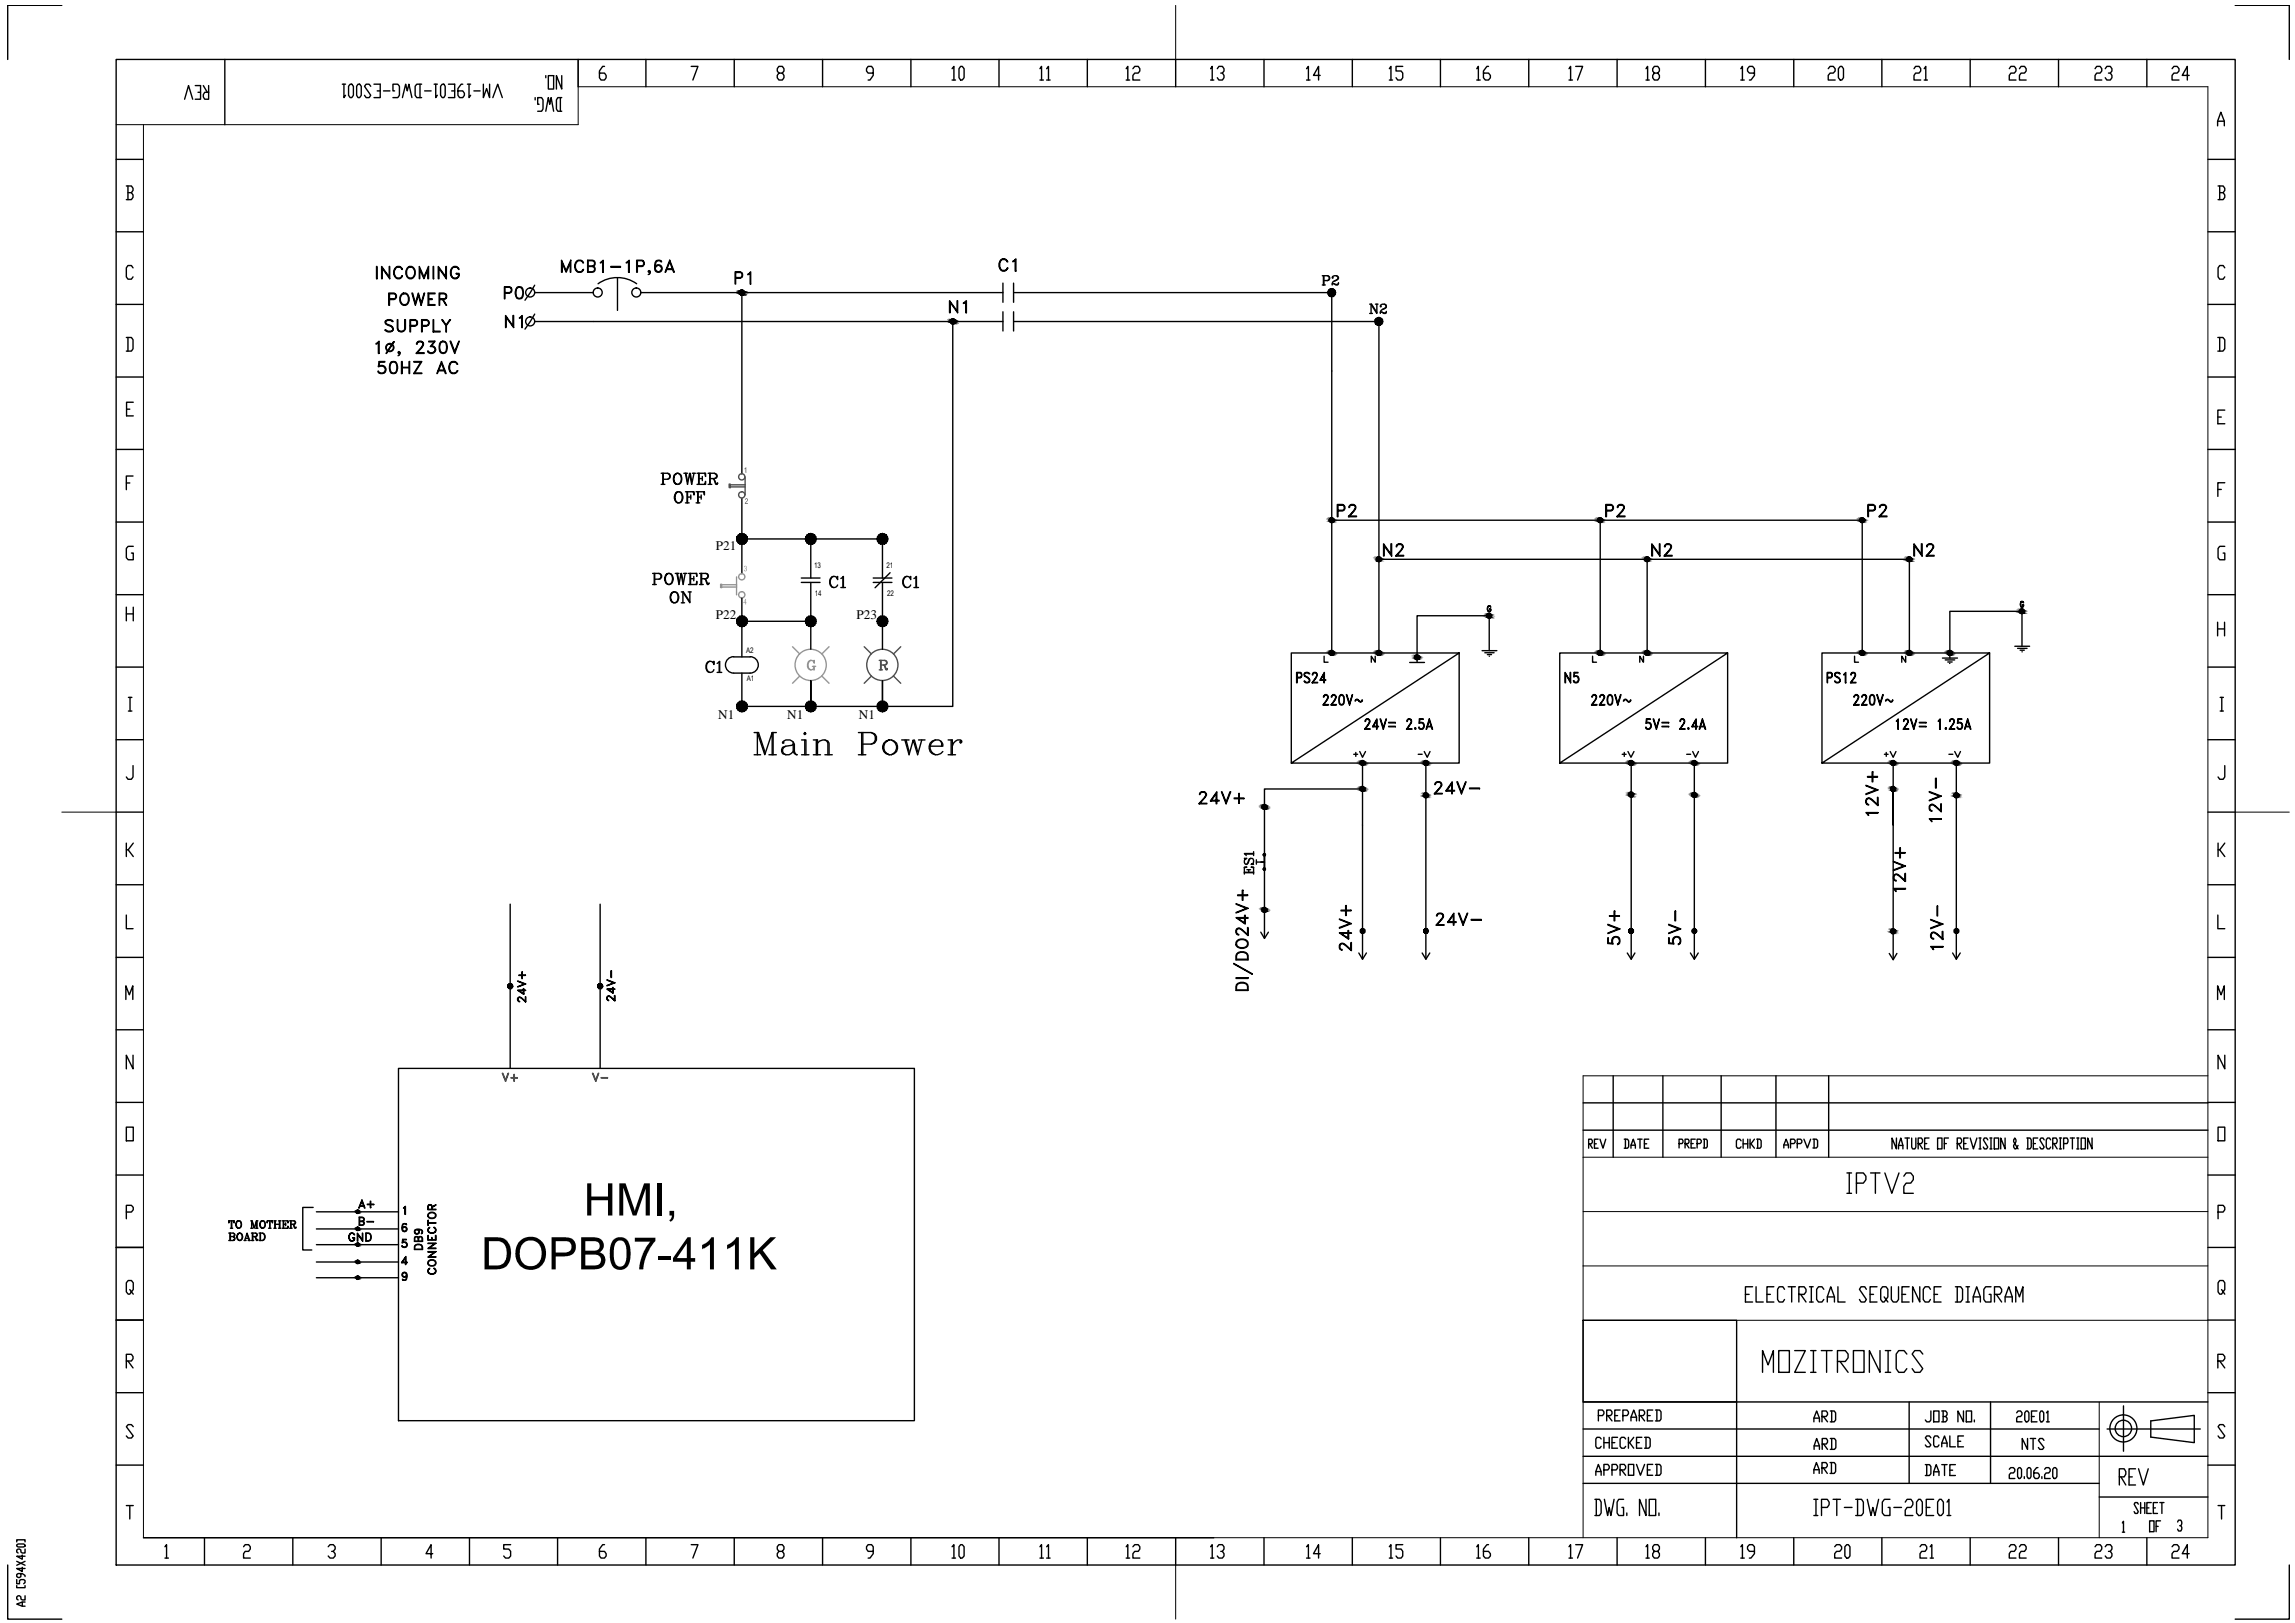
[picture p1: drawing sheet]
<svg xmlns="http://www.w3.org/2000/svg" width="420mm" height="297mm" viewBox="0 0 420 297" stroke-linecap="round" stroke-linejoin="round" font-family="sans-serif">
<defs><g id="words">
<g font-size="2.4">
<text x="131.1" y="100.7">P21</text>
<text x="131.1" y="113.3">P22</text>
<text x="156.8" y="113.3">P23</text>
<text x="131.5" y="131.5">N1</text>
<text x="144.1" y="131.5">N1</text>
<text x="157.2" y="131.5">N1</text>
</g>
<g font-size="1.4">
<text x="149" y="104">13</text>
<text x="162.3" y="104">21</text>
<text x="149.2" y="109.1">14</text>
<text x="162.4" y="109.1">22</text>
<text x="136.6" y="119.5">A2</text>
<text x="136.7" y="124.6">A1</text>
</g>
</g></defs>
<!-- layer: 0 -->
<path d="M105.8 15.9h298.4v265.5h-377.9v-258.6M105.8 10.9v11.9h-84.5M215.2 1v9.9M11.3 148.6h10M409.2 148.6h9.9M404.2 196.9h-114.4v84.5M289.8 211.8h114.4M289.8 221.7h114.4M289.8 231.7h114.4M289.8 241.6h114.4M384.3 256.6v24.8M215.2 286.4v9.9" fill="none" stroke="#000" stroke-width=".18"/>
<g fill="none" stroke="#000" stroke-width=".25">
<path d="M11.3 1h-9.9v9.9M21.3 10.9h387.9v275.5h-387.9zM33.8 18.2l.7-2.5 .8 2.5M35.7 15.7h1v2.5h-1M36.3 16.9h.4M37.2 15.7l.7 1.2M38.2 15.7v2.5h-.7l-.3-.5v-.4l.3-.4h.7M41.2 10.9v11.9M62.7 15.4h.6M63 15.4v2.5l.3-.5M64.1 15.4h.3l.3 .4v1.6l-.3 .5h-.3l-.3-.5v-1.6zM65.5 15.4h.3l.3 .4v1.6l-.3 .5h-.3l-.2-.5v-1.6z"/>
<path d="M67.9 15.8l-.3-.4h-.6l-.3 .4 1.2 1.6-.3 .5h-.6l-.3-.5M68.5 15.4h1.1v2.5h-1.1M69.1 16.6h.5M70.2 16.6h1.2M72.2 16.6h-.3v-1.2h.9l.3 .4v1.6l-.3 .5h-.9M73.7 17.9l.6-2.5 .3 1.2 .3-1.2 .5 2.5M76.9 15.4v2.5M77.2 15.4h-.9l-.3 .4v1.6l.3 .5h.9M77.7 16.6h1.2M79.5 15.4h.6M79.8 15.4v2.5l.3-.5M81 15.4h.3l.2 .4v1.6l-.2 .5h-.3l-.3-.5v-1.6z"/>
<path d="M82.1 15.4h1.1v2.5h-1.1M82.7 16.6h.5M84.7 15.4h-.3l-.6 .8v1.2l.3 .5h.6l.3-.5v-.3l-.3-.5h-.9M85.6 15.4h.6M85.9 15.4v2.5l.3-.5M86.8 16.6h1.1M88.5 15.4v2.5l.6-1.7 .5 1.7v-2.5M90.2 17.9l.9-2.5 .9 2.5M98 17.9v.4M98.7 19.1h-.3v-1.2h.8l.2 .4v1.6l-.2 .5h-.8M99.9 13.8v.4M100.4 13.8h1v2.5h-1z"/>
<path d="M102.6 17.9v2.5M102.8 17.9h-.7l-.2 .4v1.6l.2 .5h.7M102.8 13.8v2.5l-.9-2.5v2.5M105.8 10.9v5M110.7 12.1h-.4l-.6 .9v1.2l.3 .4h.7l.3-.4v-.4l-.3-.4h-1M118.3 10.9v5M126.5 12.1h1.3l-1 2.5M134.4 10.9v5M142.6 13.4l-.3-.4v-.4l.3-.5h.6l.3 .5v.4l-.3 .4h-.6l-.3 .4v.4l.3 .4h.6l.3-.4v-.4l-.3-.4M150.6 10.9v5M159.9 13.4h-1l-.3-.4v-.4l.3-.5h.7l.3 .5v1.2l-.6 .8h-.4M166.8 10.9v5"/>
<path d="M174.3 12.6l.3-.5v2.5M174.3 14.6h.6M175.9 12.1h.3l.3 .5v1.6l-.3 .4h-.3l-.3-.4v-1.6zM182.9 10.9v5M190.4 12.6l.3-.5v2.5M190.4 14.6h.6M191.6 12.6l.4-.5v2.5M191.6 14.6h.6M199.1 10.9v5M206.2 12.6l.3-.5v2.5M206.2 14.6h.6M207.4 12.6l.3-.5h.7l.3 .5v.4l-.3 .4h-.7l-.3 .4v.8h1.3"/>
<path d="M215.2 10.9v5M221.6 12.6l.3-.5v2.5M221.6 14.6h.6M222.9 12.6l.3-.5h.6l.3 .5v.4l-.3 .4h-.3M223.8 13.4l.3 .4v.4l-.3 .4h-.6l-.3-.4M231.4 10.9v5M239.2 12.6l.3-.5v2.5M239.2 14.6h.6M241.7 13.8h-1.2l.9-1.7v2.5M247.6 10.9v5M254.4 12.6l.2-.5v2.5M254.4 14.6h.5"/>
<path d="M256.8 12.1h-1.2v.9h.9l.3 .4v.8l-.3 .4h-.6l-.3-.4M263.7 10.9v5M270.4 12.6l.3-.5v2.5M270.4 14.6h.6M272.5 12.1h-.3l-.6 .9v1.2l.3 .4h.6l.4-.4v-.4l-.4-.4h-.9M279.9 10.9v5M287.2 12.6l.3-.5v2.5M287.2 14.6h.7M288.5 12.1h1.2l-.9 2.5M296.1 10.9v5M301.3 12.6l.3-.5v2.5M301.3 14.6h.6"/>
<path d="M302.9 13.4l-.3-.4v-.4l.3-.5h.6l.3 .5v.4l-.3 .4h-.6l-.3 .4v.4l.3 .4h.6l.3-.4v-.4l-.3-.4M312.2 10.9v5M318.7 12.6l.3-.5v2.5M318.7 14.6h.6M321.2 13.4h-.9l-.4-.4v-.4l.4-.5h.6l.3 .5v1.2l-.6 .8h-.3M328.4 10.9v5M334.7 12.6l.3-.5h.6l.4 .5v.4l-.4 .4h-.6l-.3 .4v.8h1.3M336.9 12.1h.3l.3 .5v1.6l-.3 .4h-.3l-.3-.4v-1.6zM344.5 10.9v5M350.4 12.6l.3-.5h.6l.3 .5v.4l-.3 .4h-.6l-.3 .4v.8h1.2M352.3 12.6l.3-.5v2.5M352.3 14.6h.6"/>
<path d="M360.7 10.9v5M367.8 12.6l.3-.5h.7l.3 .5v.4l-.3 .4h-.7l-.3 .4v.8h1.3M369.7 12.6l.3-.5h.6l.3 .5v.4l-.3 .4h-.6l-.3 .4v.8h1.2M376.9 10.9v5M383.6 12.6l.3-.5h.6l.3 .5v.4l-.3 .4h-.6l-.3 .4v.8h1.2M385.4 12.6l.3-.5h.6l.3 .5v.4l-.3 .4h-.3M386.3 13.4l.3 .4v.4l-.3 .4h-.6l-.3-.4M393 10.9v5M397.7 12.6l.3-.5h.6l.3 .5v.4l-.3 .4h-.6l-.3 .4v.8h1.2M400.8 13.8h-1.3l.9-1.7v2.5M409.2 1h9.9v9.9M21.3 29.2h5"/>
<path d="M23.1 34h1l.3 .5v.3l-.3 .5M23.4 35.3h.7l.3 .4v.4l-.3 .4h-1M23.4 34v2.5M99.9 20.4l.5-2.5 .2 1.2 .3-1.2 .5 2.5M404.2 29.2h5M406 23v-.8l.6-1.7 .6 1.7v.8M406 22.2h1.2M406.1 34h.9l.3 .5v.3l-.3 .5M406.4 35.3h.6l.3 .4v.4l-.3 .4h-.9M406.4 34v2.5M21.3 55.7h5M21.3 42.4h5"/>
<path d="M24.4 49l-.3-.4h-.7l-.3 .4v1.7l.3 .4h.7l.3-.4M68.9 48.8l.1 2.2zM69.9 48.8l1.4 1.9v-1.9v2.2l-1.3-1.9v1.9h-.1zM70.5 58.8a.95 .95 0 0 1 1.5 0h-.2a.75 .75 0 0 0-1.2 0l.1 .5 .2 .1a1.08 1.08 0 0 1 1.1 1 .93 .93 0 0 1-1.5 0h.2a.82 .82 0 0 0 1.2 0 .64 .64 0 0 0-.4-.7 1.15 1.15 0 0 1-1-.6zM71.3 54.7l1.1-.1v-.8h-1.1v2.1h-.1v-2.3h1a.62 .62 0 0 1 .4 .6 .62 .62 0 0 1-.4 .6h-.9M72.3 49.1l.4-.3a.78 .78 0 0 1 1 .5 .78 .78 0 0 0-.9-.4 .78 .78 0 0 0-.6 .7 1.16 1.16 0 0 0 .5 1.3l.7-.1 .3-.3a.8 .8 0 0 1-.9 .5 .8 .8 0 0 1-.7-.8v-.6zM72.7 58.5l.1 1.6 .2 .3a.66 .66 0 0 0 .6 .2 .66 .66 0 0 0 .5-.5v-1.6h.1v1.6a.75 .75 0 0 1-.7 .7 .75 .75 0 0 1-.8-.7zM73.4 54l.4-.4a1.07 1.07 0 0 1 1 .6 1.07 1.07 0 0 1 0 1.1 .8 .8 0 0 1-.9 .6 .8 .8 0 0 1-.7-.9v-.5zM73.6 53.8a.77 .77 0 0 1 1.2 .7 .98 .98 0 0 1-.7 1.3h-.2a1.14 1.14 0 0 1-.3-2zM74.5 49.1l.4-.3a1.16 1.16 0 0 1 1.1 .8 1.16 1.16 0 0 1-.4 1.3l-.2 .1a1.07 1.07 0 0 1-1-.5 1.07 1.07 0 0 1 0-1.2zM74.7 49a.8 .8 0 0 1 1.2 .6 1.07 1.07 0 0 1-.6 1.3h-.2a1.05 1.05 0 0 1-.6-1.6zM75.2 59.6l1-.1 .1-.2-.1-.6-1-.1-.1 2.1v-2.2h.9l.2 .1a.6 .6 0 0 1 .2 .6 .6 .6 0 0 1-.4 .5h-.8"/>
<path d="M75.4 53.6h.1l.5 1.9 .6-1.9 .5 1.9 .6-1.9-.6 2.3-.5-1.9-.6 1.9zM76.8 48.8l.8 1.9 .9-1.9v2.2h-.2v-1.7l-.7 1.7-.8-1.7v1.7zM77.3 59.6l1-.1 .2-.2-.2-.6-1-.1-.1 2.1v-2.2h.9l.2 .1a.6 .6 0 0 1 .3 .6 .6 .6 0 0 1-.5 .5h-.8M78.4 53.6h1.2v.2h-1.1v2h1.1v.1h-1.2zM78.5 54.7h.6v.1h-.6M79.3 48.8l.1 2.2zM79.3 58.5l.1 2.1h1.2v.1h-1.3zM80.2 48.8l1.4 1.9 .1-1.9v2.2l-1.3-1.9v1.9h-.2zM80.5 54.7l1-.1 .2-.2-.2-.6h-1l-.1 2.1v-2.3h.9l.2 .2a.59 .59 0 0 1 .3 .6 .59 .59 0 0 1-.5 .4h-.8M81 54.8l.8 1.1-.7-1.1M81.6 59.6l.8-1.1h.1l-.8 1.1v1.1l-.1-1.1-.7-1.1h.1l.7 1.1M82.9 48.9l.2-.1a.78 .78 0 0 1 .9 .5 .78 .78 0 0 0-.8-.4 .78 .78 0 0 0-.6 .7v.6a.7 .7 0 0 0 .7 .7 .7 .7 0 0 0 .7-.7h-.5v-.2h.5a.8 .8 0 0 1-.7 1.1 .8 .8 0 0 1-.8-.9 1.23 1.23 0 0 1 .4-1.3z"/>
<path d="M92.4 53.6h.9a.51 .51 0 0 0 .3-.5 .51 .51 0 0 0-.3-.5h-.9l-.1 2.1v-2.2h1a.59 .59 0 0 1 .4 .6 .59 .59 0 0 1-.4 .5h-.9M92.6 57.7l1.3 1.9v-1.9h.1v2.2l-1.4-1.9v1.9zM94.7 52.6a.76 .76 0 0 1 1 .3 2.02 2.02 0 0 1-.2 1.7 .74 .74 0 0 1-1-.3 1.69 1.69 0 0 1 .2-1.7zM94.7 54.5l.3 .1 .5-.1M94.7 52.7l.3-.1 .5 .1M94.8 52.6a1.85 1.85 0 0 0 0 2M95.1 58.2l.5-.5v2.2l-.1-1.9-.2 .2zM95.4 52.6a1.66 1.66 0 0 1 0 2M97.9 52.2l-1.8 2.7M97.9 57.5l-1.8 2.7M97.9 53.6h10.7M97.9 58.8h85.7"/>
<path d="M102.8 47.6l.8 1.9 .9-1.9v2.2l-.1-1.7-.8 1.7-.7-1.7v1.7h-.1zM105.5 47.9a.76 .76 0 0 1 .7-.3 .76 .76 0 0 1 .6 .5 .78 .78 0 0 0-.9-.4 .78 .78 0 0 0-.6 .8 .98 .98 0 0 0 1 1.2l.5-.4a.81 .81 0 0 1-.9 .5 .81 .81 0 0 1-.6-.8v-.5zM107.7 48.7l1-.1 .2-.3-.2-.5-1-.1v2l1-.1 .2-.2-.2-.5-1-.1M108.4 48.7a.57 .57 0 0 1 .6 .6 .57 .57 0 0 1-.6 .5h-.8v-2.2h.8a.57 .57 0 0 1 .6 .6 .57 .57 0 0 1-.6 .6M109.9 48l.5-.4v2.2l-.1-2-.2 .2zM111.8 48.8h1.8v.1h-1.8zM114.7 48l.5-.4v2.2h-.1v-2l-.2 .2zM116.6 51.9a6.1 6.1 0 0 0-7.1 0M116.7 48.7h.8a.53 .53 0 0 0 .3-.5 .53 .53 0 0 0-.3-.5h-.8v2.1h-.1v-2.2h.9a.59 .59 0 0 1 .5 .6 .59 .59 0 0 1-.5 .6h-.8M117.3 53.6h66.3M118.8 49.6l.1 .1zM118.9 50.2l.1-.5h-.3l.1-.2 .2 .1v.4l-.3 .2"/>
<path d="M118.9 49.8l.1 .2M119.9 49.3a.63 .63 0 0 0 .6 .4 .63 .63 0 0 0 .6-.4M119.9 49a.63 .63 0 0 1 .6-.4 .63 .63 0 0 1 .6 .4M120.2 47.8l.3-.1 .5 .1M120.3 47.7a1.88 1.88 0 0 0-.2 1.8l.3 .2M120.4 48.6l-.3 .2-.2 .3M120.7 48.6a.63 .63 0 0 1 .4 .5 .63 .63 0 0 1-.4 .6M120.9 47.7l.2 .2a.66 .66 0 0 0-.6-.3 .66 .66 0 0 0-.6 .4 1.73 1.73 0 0 0 .3 1.7 .69 .69 0 0 0 .9-.2 .69 .69 0 0 0-.2-.9 .69 .69 0 0 0-1 .2M122 49.3h1.2M122.1 49.2h1M122.6 47.6l.9 2.2h-.2l-.7-1.9-.8 1.9zM134.7 50.8l1-.1 .2-.2-.2-.5-1-.1-.1 2.1v-2.3h.9l.2 .2a.6 .6 0 0 1 .3 .6 .6 .6 0 0 1-.5 .4h-.8"/>
<path d="M135.8 53.6v33.1M136.9 50.2l.5-.5v2.3l-.1-2-.4 .3zM173.8 55l1.4 1.9 .1-1.9v2.2l-1.3-1.9v1.9h-.2zM176.4 55.5l.5-.5v2.2h-.1v-2l-.2 .3zM183.1 47.7l.4-.3a.87 .87 0 0 1 1 .5l-.2-.2a.73 .73 0 0 0-.8-.2 .73 .73 0 0 0-.5 .7 1.08 1.08 0 0 0 .5 1.3l.7-.1 .3-.3a.82 .82 0 0 1-.9 .5 .82 .82 0 0 1-.7-.8v-.6zM185.4 47.8l.6-.4v2.2h-.1v-2l-.5 .3zM185.6 53.6h58.2M185.6 58.8h66.8M404.2 55.7h5M404.2 42.4h5M407.3 49l-.3-.4h-.6l-.3 .4v1.7l.3 .4h.6l.3-.4M21.3 69h5"/>
<path d="M23.1 61.8h1l.3 .4v1.6l-.3 .5h-1M23.2 74.9h.6M23.4 61.8v2.5M24.4 73.6h-1.2v2.5h1.2M68.8 62.9l.6-.5v2.3h-.1v-2l-.5 .3zM69.3 68.1l.3 .2M70.1 67a.68 .68 0 0 1 .5 .6 .68 .68 0 0 1-.5 .7M70.5 67.4a.91 .91 0 0 0-1.2-.3l.1-.9h1.1l-1 .1-.1 .7a.78 .78 0 0 1 1.1 .2 .78 .78 0 0 1-.2 1.1 .78 .78 0 0 1-1.1-.4 .78 .78 0 0 0 1.3 0M71.6 66.3a.74 .74 0 0 1 1.1 .3 1.69 1.69 0 0 1-.3 1.7 .76 .76 0 0 1-1-.4 2.02 2.02 0 0 1 .2-1.6zM71.6 68.2l.3 .1 .5-.1M71.6 66.4l.3-.1 .5 .1M71.7 66.3a1.66 1.66 0 0 0 0 2"/>
<path d="M72 62.6h.2l-1.5 2.1zM72.4 66.3a1.85 1.85 0 0 1 0 2M73 64.5l.1 .1zM73.1 65l.1-.4-.2 .1-.1-.1 .1-.3 .2 .2v.3l-.3 .3M73.1 64.7l.1 .1M73.5 66.2h.1v2.2h-.1zM73.6 67.2h1.3M73.6 67.3h1.3M74.9 66.2l.1 2.2zM76.3 64.6h1.4v.1h-1.5l1.2-1.6-.1-.4-.2-.1-.6 .1-.1 .3h-.1l.2-.4a.71 .71 0 0 1 .9 .1 .78 .78 0 0 1-.2 .9l-.9 1.1M77.1 66.3l-1.4-.1h1.5l-1.4 2.2M77.1 66.2l-1.4 2.2h1.5l-1.4-.1"/>
<path d="M78.4 64.3l.3 .3M78.9 63.3a.74 .74 0 0 1 .8 .6 .74 .74 0 0 1-.5 .8 .74 .74 0 0 1-.9-.4 .81 .81 0 0 0 1.3-.2M79.2 63.4l.4 .2v.3v.4l-.4 .3M79.6 62.6h-1.1v-.2h1.1l-.7 1M79.6 62.4l-.8 1 .6 .1 .2 .3M80.2 67.9h1.3M80.3 67.7h1M80.7 62.6a.69 .69 0 0 1 1.1 .3 1.42 1.42 0 0 1-.5 1.8h-.3a.98 .98 0 0 1-.6-1.3l.1-.5zM80.7 64.5h.8M80.7 62.7h.8M80.8 62.6a1.6 1.6 0 0 0 0 2M80.8 66.2l.9 2.2h-.2l-.7-1.9-.8 1.9z"/>
<path d="M81.5 62.6a1.79 1.79 0 0 1 0 2M82.4 62.4h.1l.7 1.9 .9-1.9-.9 2.3zM82.6 66.3a.82 .82 0 0 1 1.2 .4l-.2-.2a.73 .73 0 0 0-.9-.2 .73 .73 0 0 0-.4 .7 .93 .93 0 0 0 .9 1.3l.6-.4a.83 .83 0 0 1-1 .5 .83 .83 0 0 1-.6-.9 1.5 1.5 0 0 1 .4-1.2zM404.2 69h5M406 61.8h1l.3 .4v1.6l-.3 .5h-1M406 76.3h.7M406.4 61.8v2.5M407.3 75.1h-1.3v2.5h1.3M21.3 95.5h5M21.3 82.3h5M23.1 88.4h.7M24.4 87.1h-1.3v2.5"/>
<path d="M24.4 100h-.9l-.4 .4v1.7l.4 .3h.9v-1.2h-.3M135.8 91.2v13.8M245 93.4l1-.1v-.8h-1v2.1h-.2v-2.3h1a.62 .62 0 0 1 .4 .6 .62 .62 0 0 1-.4 .6h-.8M246.9 94.4h1.4v.2h-1.4l1.2-1.6-.1-.5h-.2h-.6l-.1 .4h-.2l.3-.4a.71 .71 0 0 1 .9 0 .78 .78 0 0 1-.2 1l-1 1.1M253.3 99.5l1.3 1.9v-1.9h.2v2.3l-1.4-1.9-.1 1.9zM404.2 95.5h5M404.2 82.3h5M406 89.6h.7M407.3 100h-.9l-.3 .4v1.7l.3 .3h.9v-1.2h-.3M407.3 88.3h-1.3v2.5M21.3 108.8h5M23.1 111.1v2.5"/>
<path d="M23.1 112.4h1.3M24.4 111.1v2.5M255.6 101.6h1.4v.2h-1.5l1-1.1a.78 .78 0 0 0 .2-1h-.7l-.4 .4a.5 .5 0 0 1 .4-.6l.7 .2a.46 .46 0 0 1 .1 .7l-1.2 1.4M404.2 108.8h5M406 113.9v2.5M406 115.1h1.3M407.3 113.9v2.5M21.3 135.4h5M21.3 122.1h5M23.5 127.6h.6M23.5 130.1h.6M23.8 127.6v2.5"/>
<path d="M404.2 135.4h5M404.2 122.1h5M406.5 127.6h.5M406.5 130.1h.5M406.8 127.6v2.5M21.3 148.6h5M23.1 154.3v2.5M23.5 155.5l.9 1.3M24.4 140.1v2.1l-.3 .4h-.7l-.3-.4M24.4 154.3l-.9 1.2h-.4M219.6 147l1.4 .1h-1.5l.9-1a.72 .72 0 0 0 .3-1l-.7-.1-.4 .4 .1-.3a.77 .77 0 0 1 1-.1 .51 .51 0 0 1 0 .8l-1.1 1.3M221.7 146.5h1.5v.1h-1.6l1.2-1.7v2.2h-.2v-1.9l-.9 1.4"/>
<path d="M223.6 144.9l.9 1.9 .7-1.9h.1l-.8 2.2zM225.9 146.1h1.8v.1h-1.8zM226.8 145.2l.1 1.8zM262.7 145.2l1.3 .1h-1.4l.9-1.1a.72 .72 0 0 0 .3-.9l-.7-.1-.4 .4 .1-.3a.77 .77 0 0 1 1-.1 .51 .51 0 0 1 0 .7l-1.1 1.4M264.8 144.7h1.5v.1h-1.6l1.2-1.7v2.2l-.1-1.9-1 1.4M266.7 143.1h.1l.8 1.9 .8-1.9-.8 2.2zM269 144.2h1.9v.2h-1.9zM341.6 148.7l2.2 .1h-2l.2 .2v.2zM341.6 143.7l2.2 .9-2.2 .8v-.1l1.9-.7zM341.9 142.1h1.8v.1h-1.8zM342.7 141.3h.2v1.8h-.2zM343.7 147.3l.1-1.4v1.5l-1.4-1.1a.45 .45 0 0 0-.7 .2v.4l.4 .4-.3-.1a.75 .75 0 0 1 0-1.1 .72 .72 0 0 1 .9 .2l1.1 1"/>
<path d="M346.6 157.6l2.2 .9-2.2 .8v-.1l1.9-.7zM346.9 156h1.9v.2h-1.9zM347.8 155.2h.1v1.8h-.1zM353.2 149.9h2.2h-2l.2 .3v.2zM353.2 144.9l2.2 .8-2.2 .9 1.9-.9-1.9-.7zM354.3 142.5h.2v1.7h-.2zM355.3 148.5l.1-1.4v1.5l-1.1-1a.72 .72 0 0 0-.9-.2l-.1 .6 .4 .5-.3-.1a.77 .77 0 0 1-.1-1 .51 .51 0 0 1 .7-.1l1.4 1.2M404.2 148.6h5M406.1 154.3v2.5M406.4 155.5l.9 1.3M407.3 140.1v2.1l-.3 .4h-.6l-.3-.4M407.3 154.3l-.9 1.2h-.3"/>
<path d="M21.3 175.2h5M21.3 161.9h5M23.1 167.5v2.5h1.3M225.9 176.3l3.3 2zM226.3 178.9h2.2v.2h-2.2zM226.3 165.4l2.2 .8-2.2 .9 1.9-.9zM226.4 174.6a1.25 1.25 0 0 1 2.1 .3v.8h-2.2zM226.4 172.3a1.29 1.29 0 0 1 2.1 .2v.4a1.25 1.25 0 0 1-2.2 0zM226.5 172.3a1.09 1.09 0 0 1 1.1-.4 1.09 1.09 0 0 1 .8 .9 1.11 1.11 0 0 1-1 .7 1.11 1.11 0 0 1-1-.7zM226.6 174.5a1.1 1.1 0 0 1 1.3-.1 1.1 1.1 0 0 1 .5 1.2h-2v-.7zM226.6 163.8h1.8v.1h-1.8zM227.4 162.9h.2v1.9h-.2z"/>
<path d="M227.9 169v-1.5h.1v1.6l-1.7-1.2h2.2v.2h-1.9l1.4 .9M228.4 171.1l.1-1.3v1.4l-1.1-.9a.72 .72 0 0 0-.9-.2l-.1 .6 .4 .4-.3-.1a.77 .77 0 0 1-.1-.9 .51 .51 0 0 1 .7-.1l1.4 1.1M245.2 168.2l2.2 .8-2.2 .9v-.1l1.9-.8zM245.5 166.6h1.8v.1h-1.8zM246.4 165.7h.1v1.9h-.1zM246.8 171.8v-1.5h.1v1.6l-1.7-1.2h2.2l-1.9 .1 1.4 1M247.3 173.9l.1-1.4v1.5l-1.3-1.2a.45 .45 0 0 0-.8 .3v.4l.4 .4-.4-.2a.77 .77 0 0 1 .1-1 .72 .72 0 0 1 1 .2l1 1M294.4 169.2l2.2 .8-2.2 .9 1.9-.9-1.9-.7zM294.7 167.6l1.8 .1zM295.2 171.9a.68 .68 0 0 1 .6-.4 .68 .68 0 0 1 .7 .4M295.5 166.8h.1v1.7h-.1zM295.6 171.5a.94 .94 0 0 0-.3 1.3l-.9-.1v-1.1v1l.8 .1a.78 .78 0 0 1 .2-1.2 .78 .78 0 0 1 1.1 .3 .78 .78 0 0 1-.4 1.1v-.1a.7 .7 0 0 0 .4-.7 .7 .7 0 0 0-.4-.6"/>
<path d="M296.5 172.5l-.2 .3M305.5 169.2l2.2 .8-2.2 .9 1.9-.9-1.9-.7zM306.3 171.9a.68 .68 0 0 1 .7-.4 .68 .68 0 0 1 .6 .4M306.6 166.8h.2v1.7h-.2zM306.8 171.5a.94 .94 0 0 0-.4 1.3l-.9-.1v-1.1l.1 1 .7 .1a.78 .78 0 0 1 .2-1.2 .78 .78 0 0 1 1.1 .3 .78 .78 0 0 1-.3 1.1v-.1a.7 .7 0 0 0 .3-.7 .7 .7 0 0 0-.4-.6M307.6 172.5l-.2 .3M346.6 162.6h2.2v.1h-1.9l.2 .2v.3zM348.8 161.2v-1.3v1.4l-1.3-1.1a.45 .45 0 0 0-.8 .2v.4l.4 .4-.4-.2a.77 .77 0 0 1 .2-.9 .72 .72 0 0 1 .9 .2l1 .9M353.5 173.2h2.2v.2h-2l.3 .4h-.1zM353.5 168.3l2.2 .8-2.2 .9v-.2l1.9-.7zM354.6 165.8l.1 1.8zM355.6 171.9v-1.4h.1v1.5l-1.6-1.3-.4 .1-.1 .2 .1 .7h.3v.2l-.4-.2a.71 .71 0 0 1 .1-1 .78 .78 0 0 1 .9 .2l1.1 1"/>
<path d="M404.2 175.2h5M404.2 161.9h5M406 167.5v2.5h1.3M21.3 188.5h5M23 182.9v-2.5l.7 1.7 .6-1.7v2.5M24.4 193.1v2.5l-1.3-2.5v2.5M226.4 180.2a1.23 1.23 0 0 1 2.1 .4v.7h-2.2zM226.5 180.2a1.19 1.19 0 0 1 1.9 .4v.6h-2zM295.3 196.9v14.9M304.4 196.9v14.9M315.1 196.9v14.9M325.1 196.9v14.9"/>
<path d="M334.8 196.9v14.9M404.2 188.5h5M406 182.9v-2.5l.6 1.7 .6-1.7v2.5M407.3 193.1v2.5l-1.2-2.5v2.5M21.3 215.1h5M21.3 201.8h5M23.1 206.3h1.3v2.5h-1.3zM289.8 201.8h114.4M289.8 206.8h114.4M290.8 209.3h.6l.1-.3-.1-.5h-.6v1.6M291 209.3l.5 .8M291.9 209.3h.3"/>
<path d="M292.6 208.5h-.7v1.6h.7M292.9 208.5l.6 1.6 .5-1.6M297.4 208.5h.6l.2 .3v1.1l-.2 .2h-.6M297.6 208.5v1.6M298.6 210.1v-.5l.4-1.1 .4 1.1v.5M298.6 209.6h.8M299.8 208.5h.8M300.2 208.5v1.6M301 209.3h.5M301.9 208.5h-.9v1.6h.9M307.4 209.3h.5l.2-.3-.2-.5h-.5v1.6M308.5 209.3h.5l.2-.3-.2-.5h-.5v1.6"/>
<path d="M308.7 209.3l.5 .8M309.6 209.3h.4M310.4 208.5h-.8v1.6h.8M310.7 209.3h.5l.3-.3v-.3l-.3-.2h-.5v1.6M311.8 208.5h.6l.2 .2v1.1l-.2 .3h-.6M312 208.5v1.6M318.7 208.8l-.2-.3h-.4l-.2 .3v1.1l.2 .2h.4l.2-.2M319.1 209.3h.9M319.1 208.5v1.6M320 208.5v1.6M320.4 208.5v1.6M320.6 209.3l.6 .8"/>
<path d="M321.2 208.5l-.6 .8h-.2M321.6 208.5h.6l.2 .3v1.1l-.2 .2h-.6M321.8 208.5v1.6M326.6 210.1v-.5l.4-1.1 .4 1.1v.5M326.6 209.6h.8M327.8 209.3h.6l.2-.3v-.3l-.2-.2h-.6v1.6M329 209.3h.7l.2-.3v-.3l-.2-.2h-.7v1.6M330.3 208.5l.6 1.6 .6-1.6M331.9 208.5h.6l.3 .2v1.1l-.3 .3h-.6M332.1 208.5v1.6M338.1 214.7h.9M338.1 218.4h.9"/>
<path d="M338.6 214.7v3.7M339.9 216.5h1.2l.5-.6v-.6l-.5-.6h-1.2v3.7M342.4 214.7h1.8M343.3 214.7v3.7M345.1 214.7l1.2 3.7 1.4-3.7M347.2 208.3v2l-.8-2v2M347.6 210.3v-.7l.4-1.3 .4 1.3v.7M347.6 209.6h.8M348.5 215.3l.5-.6h.8l.5 .6v.6l-.5 .6h-.8l-.5 .6v1.3h1.8M348.8 208.3h.8M349.2 208.3v2M350 208.3v1.6l.2 .4h.4l.1-.4v-1.6"/>
<path d="M351.2 209.3h.6l.2-.3v-.4l-.2-.3h-.6v2M351.3 209.3l.7 1M352.4 209.3h.3M353.2 208.3h-.8v2h.8M354.7 208.3h.8v2h-.8zM356 209.3h.3M356.7 208.3h-.7v2M358.3 209.3h.6l.2-.3v-.4l-.2-.3h-.6v2M358.5 209.3l.6 1M359.5 209.3h.4M360.3 208.3h-.8v2h.8M360.7 208.3l.6 2 .6-2"/>
<path d="M362.3 208.3h.4M362.3 210.3h.4M362.5 208.3v2M363.9 208.6l-.2-.3h-.4l-.2 .3 .8 1.3-.2 .4h-.4l-.2-.4M364.3 208.3h.4M364.3 210.3h.4M364.5 208.3v2M365.1 208.3h.8v2h-.8zM367.1 208.3v2l-.8-2v2M369.5 209.6l-.4 .7h-.2l-.2-.4v-.3l.4-.6v-.4l-.2-.3-.2 .3v.4l.8 1.3M371.1 208.3h.6l.2 .3v1.3l-.2 .4h-.6M371.2 208.3v2"/>
<path d="M372.3 209.3h.3M373.1 208.3h-.8v2h.8M374.2 208.6l-.2-.3h-.4l-.2 .3 .8 1.3-.2 .4h-.4l-.2-.4M375.4 208.6l-.2-.3h-.4l-.2 .3v1.3l.2 .4h.4l.2-.4M375.8 209.3h.6l.2-.3-.2-.7h-.6v2M376 209.3l.6 1M377 208.3h.4M377 210.3h.4M377.2 208.3v2M377.8 209.3h.6l.2-.3-.2-.7h-.6v2M379 208.3h.8M379.4 208.3v2"/>
<path d="M380.2 208.3h.4M380.2 210.3h.4M380.4 208.3v2M381 208.3h.8v2h-.8zM383 208.3v2l-.8-2v2M404.2 215.1h5M404.2 201.8h5M406.1 206.3h1.2v2.5h-1.2zM21.3 228.3h5M23.1 221.8h1l.3-.4v-.4l-.3-.4h-1v2.5M23.8 236l.3 .4-.3 .5h-.3l-.4-.5v-1.6l.4-.4h.6l.3 .4v1.2l-.3 .4 .3 .5M319.5 236.9h.7"/>
<path d="M320.9 235.5h-1.4v2.8h1.4M321.5 235.5v2.8h1.3M323.5 236.9h.6M324.8 235.5h-1.3v2.8h1.3M326.7 236l-.3-.5h-.7l-.3 .5v1.8l.3 .5h.7l.3-.5M327.4 235.5h1.3M328 235.5v2.8M329.3 236.9h1l.3-.5v-.4l-.3-.5h-1v2.8M329.7 236.9l.9 1.4M331.3 238.3h.6M331.3 235.5h.6M331.6 235.5v2.8"/>
<path d="M333.9 236l-.3-.5h-.7l-.3 .5v1.8l.3 .5h.7l.3-.5M334.5 238.3v-.9l.7-1.9 .6 1.9v.9M334.5 237.4h1.3M336.5 235.5v2.8h1.3M341.7 236l-.3-.5h-.7l-.3 .5 1.3 1.8-.3 .5h-.7l-.3-.5M342.4 236.9h.6M343.6 235.5h-1.2v2.8h1.2M344.9 237.4l.4 .4-.4 .5h-.3l-.3-.5v-1.8l.3-.5h.7l.3 .5v1.4l-.3 .4 .3 .5M346.3 235.5v2.3l.3 .5h.6l.4-.5v-2.3M348.2 236.9h.7M349.5 235.5h-1.3v2.8h1.3M351.5 235.5v2.8l-1.3-2.8v2.8"/>
<path d="M353.4 236l-.3-.5h-.7l-.3 .5v1.8l.3 .5h.7l.3-.5M354.1 236.9h.6M355.4 235.5h-1.3v2.8h1.3M358 235.5h1l.3 .5v1.8l-.3 .5h-1M358.3 235.5v2.8M359.9 238.3h.7M359.9 235.5h.7M360.3 235.5v2.8M361.2 238.3v-.9l.7-1.9 .7 1.9v.9M361.2 237.4h1.4M364.5 235.5h-1l-.3 .5v1.8l.3 .5h1v-1.4h-.3M365.1 236.9h1l.4-.5v-.4l-.4-.5h-1v2.8"/>
<path d="M365.5 236.9l1 1.4M367.1 238.3v-.9l.7-1.9 .6 1.9v.9M367.1 237.4h1.3M369 238.3v-2.8l.7 1.9 .6-1.9v2.8M404.2 228.3h5M406.1 221.8h.9l.3-.4v-.4l-.3-.4h-.9v2.5M406.7 236l.3 .4-.3 .5h-.3l-.3-.5v-1.6l.3-.4h.6l.3 .4v1.2l-.3 .4 .3 .5M21.3 254.9h5M21.3 241.6h5M23.1 249.1h1l.3-.4v-.4l-.3-.4h-1v2.5M23.4 249.1l1 1.3M289.8 241.6h28.1v15h-28.1z"/>
<path d="M289.8 256.6h114.4M292.6 259.1h.8l.2-.4v-.3l-.2-.3h-.8v2M294.1 259.1h.8l.2-.4v-.3l-.2-.3h-.8v2M294.4 259.1l.7 1M295.6 259.1h.5M296.6 258.1h-1v2h1M297.1 259.1h.8l.2-.4v-.3l-.2-.3h-.8v2M298.6 259.4h1M300.1 259.1h.7l.3-.4v-.3l-.3-.3h-.7v2M300.3 259.1l.8 1M301.6 259.1h.5M302.6 258.1h-1v2h1"/>
<path d="M303.1 258.1h.7l.3 .3v1.3l-.3 .4h-.7M303.3 258.1v2M317.9 256.6v24.8M322.7 251.2v-4l1 2.6 1-2.6v4M325.6 247.2h2v4h-2zM328.6 247.2h1.9l-1.9 4h1.9M331.5 247.2h1M331.5 251.2h1M332 247.2v4M332.1 259.5h1M333.4 247.2h2M333.6 259.2h.7l.3-.3v-.3l-.3-.4h-.7v2"/>
<path d="M333.8 259.2l.8 1M334.4 247.2v4M335.1 258.2h.7l.3 .4v1.3l-.3 .3h-.7M335.3 258.2v2M336.4 249.2h1.4l.5-.7v-.7l-.5-.6h-1.4v4M336.9 249.2l1.4 2M339.3 247.2h2v4h-2zM344.2 247.2v4l-2-4v4M345.2 247.2h.9M345.2 251.2h.9M345.7 247.2v4M349.1 247.8l-.5-.6h-1l-.5 .6v2.7l.5 .7h1l.5-.7"/>
<path d="M349.5 256.6v14.9M352 247.8l-.5-.6h-1l-.4 .6 1.9 2.7-.5 .7h-1l-.4-.7M353.5 258.2v1.7l-.3 .3h-.5l-.2-.3M354 258.2h1v2h-1zM355.5 258.2h.7l.3 .4v.3l-.3 .3M355.7 259.2h.5l.3 .3v.4l-.3 .3h-.7M355.7 258.2v2M359.5 258.2v2l-1-2v2M360 258.2h.9v2h-.9zM361.5 259.9v.3M364.4 256.6v14.9M369.2 258.6l.3-.4h.4l.3 .4v.3l-.3 .3h-.4l-.3 .3v.7h1"/>
<path d="M370.9 258.2h.3l.2 .4v1.3l-.2 .3h-.3l-.2-.3v-1.3zM371.9 259.2h.5M372.9 258.2h-1v2h1M373.6 258.2h.3l.3 .4v1.3l-.3 .3h-.3l-.2-.3v-1.3zM374.7 258.6l.2-.4v2M388.8 257.3v8.3M404.2 254.9h5M404.2 241.6h5M406 249.1h1l.3-.4v-.4l-.3-.4h-1v2.5M406.4 249.1l.9 1.3M21.3 268.1h5M23.1 275.5h1.3"/>
<path d="M23.8 275.5v2.5M24.4 261.1l-.3-.4h-.6l-.4 .4 1.3 1.7-.3 .4h-.6l-.4-.4M289.8 266.5h114.4M289.8 261.5h94.5M289.8 271.5h94.5M292 274.4h.8l.3 .5v2l-.3 .5h-.8M292.2 270v-.7l.4-1.3 .5 1.3v.7M292.2 269.3h.9M292.2 274.4v3M293.1 263.4l-.2-.3h-.5l-.2 .3v1.3l.2 .3h.5l.2-.3M293.6 269h.8l.2-.3v-.3l-.2-.4h-.8v2M293.6 263.1v1.9"/>
<path d="M293.6 264h1M293.7 274.4l.6 3 .3-1.5 .3 1.5 .6-3M294.6 263.1v1.9M295.1 269h.8l.2-.3v-.3l-.2-.4h-.8v2M295.1 264h.5M296.1 263.1h-1v1.9h1M296.6 269h.8l.2-.3v-.3l-.2-.4h-.8v2M296.9 269l.7 1M297.2 274.4h-.9l-.2 .5v2l.2 .5h.9v-1.5h-.3M297.6 263.4l-.2-.3h-.5l-.3 .3v1.3l.3 .3h.5l.2-.3M297.8 276.9v.5M298.1 268h1v2h-1z"/>
<path d="M298.1 263.1v1.9M298.3 264l.8 1M298.6 260.1v-.7l.5-1.3 .5 1.3v.7M299.1 263.1l-.8 .9h-.2M299.6 268l.7 2 .8-2M299.6 264h.5M300.6 263.1h-1v1.9h1M301.1 263.1h.8l.2 .3v1.3l-.2 .3h-.8M301.3 274.4v3l-1.1-3v3M301.3 263.1v1.9M301.6 269h.5M301.9 274.4h1.2v3h-1.2z"/>
<path d="M302.6 268h-1v2h1M303.1 268h.7l.3 .4v1.3l-.3 .3h-.7M303.3 268v2M303.7 276.9v.5M332.1 269.7v-.7l.4-1.3 .6 1.3v.7M332.1 260.2v-.7l.5-1.3 .5 1.3v.7M332.1 274.4h.7M332.1 277.4h.7M332.1 269h1M332.1 265.3v-.7l.5-1.3 .5 1.3v.7M332.1 264.6h1M332.5 274.4v3"/>
<path d="M333.5 275.9h1l.4-.5v-.5l-.4-.5h-1v3M333.6 268.6h.7l.2-.3v-.3l-.2-.3h-.7v2M333.6 264.3h.8l.2-.4v-.3l-.2-.3h-.8v2M333.8 268.6l.7 1.1M333.9 264.3l.7 1M335 267.7h.8l.3 .3v1.3l-.3 .4h-.8M335.1 263.3h.7l.3 .3v1.4l-.3 .3h-.7M335.3 267.7v2M335.3 263.3v2M335.6 274.4h1.3M336.3 274.4v3M337.7 275.9h1.4"/>
<path d="M339.7 274.4h1.1l.3 .5v2l-.3 .5h-1.1M340.1 274.4v3M341.9 274.4l.6 3 .4-1.5 .4 1.5 .6-3M346 274.4h-1l-.4 .5v2l.4 .5h1v-1.5h-.3M346.7 275.9h1.4M348.8 274.9l.3-.5h.8l.3 .5v.5l-.3 .5h-.8l-.3 .5v1h1.4M351.3 274.4h.3l.3 .5v2l-.3 .5h-.3l-.4-.5v-2zM352.5 268.1h.7l.3 .3v1.3l-.3 .3h-.7M352.7 275.9h.6M352.7 268.1v1.9M353.5 263.1l-.3-.3h-.5l-.2 .3 1 1.4-.3 .3h-.5l-.2-.3M354 270v-.6l.5-1.3 .5 1.3v.6"/>
<path d="M354 274.4h-1.3v3h1.3M354 269.4h1M355 263.1l-.3-.3h-.5l-.2 .3v1.4l.2 .3h.5l.3-.3M355.1 274.4h.3l.4 .5v2l-.4 .5h-.3l-.4-.5v-2zM355.5 264.8v-.7l.5-1.3 .5 1.3v.7M355.5 268.1h1M355.5 264.1h1M356 268.1v1.9M356.5 274.9l.3-.5v3M356.5 277.4h.6M357 262.8v2h1M357 269.1h.5"/>
<path d="M358 268.1h-1v1.9h1M358.5 263.8h.5M359.5 262.8h-1v2h1M367.8 268.9l.3-.3h.5l.3 .3v.3l-.3 .4h-.5l-.3 .3v.7h1.1M369.6 268.6h.2l.3 .3v1.4l-.3 .3h-.2l-.2-.3v-1.4zM370.6 270.3v.3M371.2 263.3v2l-1-2v2M371.4 268.6h.2l.2 .3v1.4l-.2 .3h-.2l-.3-.3v-1.4zM371.7 263.3h1M372.2 263.3v2M373.1 268.6h-.3l-.5 .6v1.1l.3 .3h.5l.3-.3v-.4l-.3-.3h-.8M373.8 270.3v.3"/>
<path d="M374.2 263.6l-.3-.3h-.5l-.2 .3 1 1.3-.3 .4h-.5l-.2-.4M374.3 268.9l.3-.3h.5l.2 .3v.3l-.2 .4h-.5l-.3 .3v.7h1M374.7 260.2h.5M376.1 268.6h.2l.3 .3v1.4l-.3 .3h-.2l-.3-.3v-1.4zM384.3 274h19.9M385.8 261.5h17M388 270.3h.9l.3-.5v-.5l-.3-.5h-.9v3M388.3 270.3l.9 1.5M388.5 278.7l.3-.3v2M389.8 270.3h.6M391 268.8h-1.2v3h1.2M391.5 275.3l-.2-.3h-.4l-.2 .3 .8 1.3-.2 .4h-.4l-.2-.4"/>
<path d="M391.5 268.8l.9 3 .9-3M391.9 275v2M391.9 276h.8M392.7 275v2M393 276h.4M393.5 278.3h.8v2h-.8zM393.8 260.1l7.9-1.1v5l-7.9-1zM393.8 275h-.8v2h.8M394.2 276h.4M394.7 279.4h.4M395 275h-.8v2h.8M395.4 275h.8"/>
<path d="M395.5 278.3h-.8v2M395.8 275v2M398.7 278.6l.1-.4h.5l.1 .7-.1 .3h-.3M399.3 279.2l.1 .3-.1 .7h-.5l-.1-.3M404.2 268.1h5M406.1 275.5h1.2M406.7 275.5v2.5M407.3 261.1l-.3-.4h-.6l-.3 .4 1.2 1.7-.3 .4h-.6l-.3-.4M1.4 286.4v9.9h9.9M3.1 290.2v.4h1.5v-.4M3.1 289.1v.8h.5v-.6l.2-.2h.5l.3 .2v.3l-.3 .3M3.1 282.7l.2-.1h1l.3 .1v.3l-.3 .1h-1l-.2-.1z"/>
<path d="M3.1 282.2v-.4h1.5v.4M3.1 285.8l1.5 .7M3.8 288v.5l-.2 .2-.5-.2v-.3l.2-.2h.8l.5 .3v.2M4.1 286.9v.7l-1-.5h1.5M4.1 284.6v.8l-1-.6h1.5M4.1 293.2v.8M4.6 293.2h-.5l-1 .4 1 .4h.5M4.6 292.1v.7h-.5l-.3-.1v-.4l-.2-.2h-.3l-.2 .2v.4l.2 .1M4.6 283.5v.7h-.5l-.3-.1v-.4l-.2-.2-.5 .2v.4l.2 .1M4.6 285.8l-1.5 .7M26.3 281.4h195.9M30.2 283.1l.3-.4v2.5"/>
<path d="M30.2 285.2h.6M37.4 281.4v5M44.6 283.1l.3-.4h.6l.3 .4v.4l-.3 .4h-.6l-.3 .5v.8h1.2M53.6 281.4v5M60.1 283.1l.3-.4h.6l.4 .4v.4l-.4 .4h-.3M61 283.9l.4 .5v.4l-.4 .4h-.6l-.3-.4M69.8 281.4v5M79.2 284.4h-1.2l.9-1.7v2.5M86 281.4v5M93.5 282.7h-1.3v.8h.9l.4 .4v.9l-.4 .4h-.5l-.4-.4M102.1 281.4v5M110.7 282.7h-.4l-.6 .8v1.3l.3 .4h.7l.3-.4v-.4l-.3-.5h-1"/>
<path d="M118.3 281.4v5M126.5 282.7h1.3l-1 2.5M134.4 281.4v5M142.6 283.9l-.3-.4v-.4l.3-.4h.6l.3 .4v.4l-.3 .4h-.6l-.3 .5v.4l.3 .4h.6l.3-.4v-.4l-.3-.5M150.6 281.4v5M159.9 283.9h-1l-.3-.4v-.4l.3-.4h.7l.3 .4v1.3l-.6 .8h-.4M166.8 281.4v5M174.3 283.1l.3-.4v2.5M174.3 285.2h.6M175.9 282.7h.3l.3 .4v1.7l-.3 .4h-.3l-.3-.4v-1.7zM182.9 281.4v5M190.4 283.1l.3-.4v2.5"/>
<path d="M190.4 285.2h.6M191.6 283.1l.4-.4v2.5M191.6 285.2h.6M199.1 281.4v5M206.2 283.1l.3-.4v2.5M206.2 285.2h.6M207.4 283.1l.3-.4h.7l.3 .4v.4l-.3 .4h-.7l-.3 .5v.8h1.3M215.2 281.4v5M221.6 283.1l.3-.4v2.5M221.6 285.2h.6M222.9 283.1l.3-.4h.6l.3 .4v.4l-.3 .4h-.3M223.8 283.9l.3 .5v.4l-.3 .4h-.6l-.3-.4"/>
<path d="M231.4 281.4v5M239.2 283.1l.3-.4v2.5M239.2 285.2h.6M241.7 284.4h-1.2l.9-1.7v2.5M247.6 281.4v5M254.4 283.1l.2-.4v2.5M254.4 285.2h.5M256.8 282.7h-1.2v.8h.9l.3 .4v.9l-.3 .4h-.6l-.3-.4M263.7 281.4v5M270.4 283.1l.3-.4v2.5M270.4 285.2h.6M272.5 282.7h-.3l-.6 .8v1.3l.3 .4h.6l.4-.4v-.4l-.4-.5h-.9"/>
<path d="M279.9 281.4v5M287.2 283.1l.3-.4v2.5M287.2 285.2h.7M288.5 282.7h1.2l-.9 2.5M296.1 281.4v5M301.3 283.1l.3-.4v2.5M301.3 285.2h.6M302.9 283.9l-.3-.4v-.4l.3-.4h.6l.3 .4v.4l-.3 .4h-.6l-.3 .5v.4l.3 .4h.6l.3-.4v-.4l-.3-.5M312.2 281.4v5M318.7 283.1l.3-.4v2.5M318.7 285.2h.6M321.2 283.9h-.9l-.4-.4v-.4l.4-.4h.6l.3 .4v1.3l-.6 .8h-.3"/>
<path d="M328.4 281.4v5M335.9 283.1l.3-.4h.6l.4 .4v.4l-.4 .4h-.6l-.3 .5v.8h1.3M338.1 282.7h.3l.3 .4v1.7l-.3 .4h-.3l-.4-.4v-1.7zM344.5 281.4v5M351.5 283.1l.3-.4h.6l.3 .4v.4l-.3 .4h-.6l-.3 .5v.8h1.2M353.4 283.1l.3-.4v2.5M353.4 285.2h.6M360.7 281.4v5M367.8 283.1l.3-.4h.7l.3 .4v.4l-.3 .4h-.7l-.3 .5v.8h1.3M369.7 283.1l.3-.4h.6l.3 .4v.4l-.3 .4h-.6l-.3 .5v.8h1.2M376.9 281.4v5M383.6 283.1l.3-.4h.6l.3 .4v.4l-.3 .4h-.6l-.3 .5v.8h1.2"/>
<path d="M385.4 283.1l.3-.4h.6l.3 .4v.4l-.3 .4h-.3M386.3 283.9l.3 .5v.4l-.3 .4h-.6l-.3-.4M388.5 280.4h.5M393 281.4v5M397.7 283.1l.3-.4h.6l.3 .4v.4l-.3 .4h-.6l-.3 .5v.8h1.2M400.8 284.4h-1.3l.9-1.7v2.5M419.1 286.4v9.9h-9.9"/>
<circle cx="97.1" cy="58.8" r=".83"/>
<circle cx="97.1" cy="53.5" r=".83"/>
<circle cx="109.4" cy="53.5" r=".83"/>
<circle cx="116.5" cy="53.5" r=".83"/>
<circle cx="71.4" cy="63.6" r=".74"/>
<circle cx="71.4" cy="63.6" r=".66"/>
<circle cx="388.7" cy="261.4" r="2.48"/>
<circle cx="388.7" cy="261.4" r="1.5"/>
</g>
<!-- layer: DD -->
<path d="M113 50.8v6M183.6 51.8v3.5M183.6 57.1v3.5M185.6 51.8v3.5M185.6 57.1v3.5" fill="none" stroke="#000" stroke-width=".25"/>
<!-- layer: 01 -->
<g fill="none" stroke="#000" stroke-width=".25">
<path d="M243.8 52.8v66.7M252.4 58.1v61.4M267.1 119.5l-30.7 20.2h30.7v-20.2h-30.7v20.2M301.6 102.4v17.1M316.3 119.5l-30.7 20.2h30.7v-20.2h-30.7v20.2M364.3 119.5l-30.7 20.2h30.7v-20.2h-30.7v20.2M368.9 118.3h2.7M369.4 118.7h1.7M369.8 119h.8M370 110.1h.3l.2 .2-.2-.2a.57 .57 0 0 0-.3 .9h.4v-.3h-.1h.2v.2a.3 .3 0 0 1-.4 .2 .3 .3 0 0 1-.2-.4zM370.2 118.3v-6.4h-13.2v8.5M370.2 119.3h.1"/>
<path d="M237.5 124h.6a.46 .46 0 0 0 0-.9h-.6l-.1 1.9v-1.9h.7a.62 .62 0 0 1 0 1h-.6M238.9 123.1a.66 .66 0 0 1 .9 .2l-.4-.2-.6 .2 .1 .4 .5 .3a.54 .54 0 0 1 .3 .8 .54 .54 0 0 1-.9-.1l.2 .1a.5 .5 0 0 0 .7-.1l-.1-.5-.5-.3a.41 .41 0 0 1-.3-.3 .41 .41 0 0 1 .1-.5zM240.3 124.9l.9 .1h-1a1.92 1.92 0 0 0 .9-1.6l-.1-.2-.4-.1-.3 .4 .3-.4h.2l.3 .1a.71 .71 0 0 1-.2 .9l-.6 .9M241.7 124.4l1 .1h-1l.8-1.4v1.9l-.1-1.7-.7 1.2M242.3 128.9l.9 .1h-1l.7-.9a.57 .57 0 0 0 0-.8h-.3l-.3 .3 .3-.5h.3l.2 .2a.61 .61 0 0 1-.2 .8l-.6 .9M242.4 120.1v1.1h.7M243.7 128.9l1 .1h-1a2.72 2.72 0 0 0 .8-1.5l-.2-.2h-.3l-.3 .3 .3-.5h.3l.2 .2a.65 .65 0 0 1-.1 .8l-.7 .9M245.3 127.3l.4-.2a.89 .89 0 0 1 .4 1.1l-.2 .7h-.6l-.2-.7 .1-.7zM245.3 128.9h.6M245.3 127.3h.6M245.4 127.3a1.77 1.77 0 0 0 0 1.6M245.8 127.3a1.77 1.77 0 0 1 0 1.6"/>
<path d="M246.5 127.1l.6 1.7 .5-1.7-.5 1.9zM247.8 138h.8M248.1 128.1l.4-.1 .5 .4 .4-.3-.3 .4-.3-.1-.3-.3-.4 .2zM248.2 137.7v.7M248.9 137.5l.5 1.1 .6-1.1M249.4 139.7v35.9M249.9 133.4l.9 .1h-1l.7-1a.57 .57 0 0 0 0-.8h-.3l-.3 .3 .3-.4h.3l.2 .1a.65 .65 0 0 1-.1 .8l-.7 1M251.3 132.9l1.1 .1h-1.1l.8-1.4v1.9l-.1-1.7-.7 1.2M251.8 120.1v1.1l-.7-1.1v1.1M252.7 131.6l.6 1.6 .5-1.6-.5 1.9zM254.2 132.2l1.3 .1zM254.2 132.9l1.3 .1z"/>
<path d="M257.6 133.4l.9 .1h-1l.6-1a.6 .6 0 0 0 .2-.8h-.4h-.2v.3h-.1a.45 .45 0 0 1 .6-.4 .45 .45 0 0 1 .2 .7l-.8 1.2M259.1 133.2l.1 .1-.1 .2-.1-.1zM259.1 133.3v.1zM259.6 138h.8M259.8 133.2l.2 .2M260.4 132.3a.65 .65 0 0 1 0 1.1M260.7 132.7l-.2-.3-.2-.1-.5 .1 .1-.8h.7l-.7 .1v.6a.6 .6 0 0 1 .9 .5 .6 .6 0 0 1-1 .5v-.2a.45 .45 0 0 0 .7 .2l.2-.3M260.7 137.5l.6 1.1 .5-1.1M261 139.7v35.9M261.3 133h.8M261.3 132.9h.8M261.7 131.6l.6 1.9-.6-1.7-.6 1.7z"/>
<path d="M286.5 123.1l1 1.6v-1.6v1.9l-.9-1.7-.1 1.7zM288.1 124.7l.2 .2M288.7 123.8a.65 .65 0 0 1 0 1.1M289 124.2l-.1-.3-.3-.1-.5 .1 .1-.8h.7h-.6l-.1 .7a.6 .6 0 0 1 .9 .5 .6 .6 0 0 1-1 .5v-.2a.48 .48 0 0 0 .8 .2l.1-.3M291.4 128.9l1 .1h-1l.6-.9a.57 .57 0 0 0 0-.8h-.4l-.2 .3 .3-.5h.3l.3 .4a1.92 1.92 0 0 1-.9 1.5M291.6 120.1v1.1h.7M292.9 128.9l.9 .1h-1l.7-.9a.57 .57 0 0 0 0-.8h-.5l-.1 .3 .3-.5h.3l.2 .2a.61 .61 0 0 1-.2 .8l-.6 .9M294.5 127.3l.3-.2a.89 .89 0 0 1 .4 1.1l-.2 .7-.3 .1a1.27 1.27 0 0 1-.2-1.7zM294.5 128.9h.5M294.5 127.3h.5M294.5 127.3a1.77 1.77 0 0 0 0 1.6M295 127.3a1.51 1.51 0 0 1 0 1.6"/>
<path d="M295.6 127.1l.6 1.7 .6-1.7-.6 1.9zM297 138h.7M297.3 128.1l.4-.1 .4 .4 .5-.3-.3 .4-.3-.1-.3-.3-.5 .2zM297.4 137.7v.7M298 137.5l.6 1.1 .5-1.1M298.6 139.7v35.9M300.9 120.1v1.1l-.7-1.1v1.1M301.3 133.2l.3 .2M301.9 132.3a.65 .65 0 0 1 0 1.1M302.2 132.7l-.3-.4-.6 .1 .1-.8h.7l-.6 .1-.1 .6a.61 .61 0 0 1 .9 .6 .61 .61 0 0 1-1 .4v-.2a.46 .46 0 0 0 .8 .2l.1-.3M302.7 131.6l.5 1.6 .6-1.6-.6 1.9zM304.3 132.2l1.2 .1z"/>
<path d="M304.3 132.9l1.2 .1zM307.6 133.4l.9 .1h-1l.7-1a.57 .57 0 0 0 0-.8h-.5v.3h-.1l.3-.4 .4 .1 .1 .3v.3l-.8 1.2M308.8 138h.7M309.1 133.2l.1 .1-.1 .2-.1-.1zM309.1 133.3v.1zM309.8 132.9l1 .1h-1.1l.8-1.4v1.9l-.1-1.7-.6 1.2M309.9 137.5l.5 1.1 .6-1.1M310.2 139.7v35.9M311.2 133h.9M311.3 132.9h.8M311.7 131.6l.6 1.9-.6-1.7-.6 1.7zM334.6 124h.6a.46 .46 0 0 0 0-.9h-.6l-.1 1.9v-1.9h.7l.2 .1a.59 .59 0 0 1-.2 .9h-.6"/>
<path d="M336 123.1a.66 .66 0 0 1 .9 .2l-.2-.1a.52 .52 0 0 0-.7 .1v.4l.5 .3a.54 .54 0 0 1 .3 .8 .54 .54 0 0 1-.9-.1l.2 .1a.5 .5 0 0 0 .7-.1l-.1-.5-.7-.4-.1-.3zM337.5 123.4l.4-.3v1.9l-.1-1.8-.1 .2zM338.9 124.9l.9 .1h-1a2.56 2.56 0 0 0 .9-1.6l-.3-.3-.4 .1-.1 .3v-.1a.45 .45 0 0 1 .6-.3 .45 .45 0 0 1 .2 .7l-.8 1.2M339.4 128.9l1 .1h-1a2.72 2.72 0 0 0 .8-1.5l-.2-.2h-.3l-.3 .3 .3-.5h.3l.2 .2a.65 .65 0 0 1-.1 .8l-.7 .9M339.5 120.1v1.1h.7M340.8 128.9l1 .1h-1a1.92 1.92 0 0 0 .8-1.5l-.2-.2h-.3l-.3 .3 .3-.5h.3l.2 .2a.65 .65 0 0 1-.1 .8l-.7 .9M342.4 127.3l.4-.2a1.46 1.46 0 0 1 .2 1.8l-.3 .1a1.1 1.1 0 0 1-.4-1.5zM342.4 128.9h.6M342.4 127.3h.6M342.5 127.3l-.2 .7 .1 .7 .1 .2M343 127.3a1.77 1.77 0 0 1 0 1.6M343.6 127.1l.6 1.7 .6-1.7-.6 1.9z"/>
<path d="M345 138h.7M345.2 128.1l.4-.1 .5 .4 .5-.3-.3 .4-.7-.4-.4 .2zM345.3 137.7v.7M346 137.5l.6 1.1 .5-1.1M346.6 139.7v11.3v-6.6M347.5 131.6v1.9v-1.8l-.3 .3zM348.5 133.4l.9 .1h-1l.9-1.4-.1-.4h-.4l-.3 .3v-.3l.3-.1h.3l.2 .1a.65 .65 0 0 1-.2 .8l-.6 1M348.9 120.1v1.1l-.7-1.1v1.1M349.8 131.6l.6 1.6 .5-1.6-.5 1.9zM351.4 132.2l1.2 .1zM351.4 132.9l1.2 .1zM355.2 131.6l-.1 1.9v-1.8l-.2 .3z"/>
<path d="M355.6 120.4h2.8M356.1 120.8h1.8M356.2 133.2l.1 .3-.2-.1zM356.2 133.3l.1 .1zM356.6 121.2h.8M356.8 138h.7M356.9 133.4l1 .1h-1.1l.7-1a.57 .57 0 0 0 0-.8h-.4l-.1 .3h-.1l.3-.4 .4 .1 .2 .3-.1 .3-.8 1.2M356.9 121.4h.1M357.9 137.5l.5 1.1 .5-1.1M358.2 139.7v35.9M358.4 133.2l.2 .2M359 132.3a.71 .71 0 0 1 0 1.1"/>
<path d="M359.2 132.7l-.1-.3-.2-.1-.5 .1 .1-.8h.7l-.7 .1v.6a.59 .59 0 0 1 .8 .6 .59 .59 0 0 1-.9 .4v-.2a.45 .45 0 0 0 .7 .2l.1-.3M359.8 133h.9M359.9 132.9h.7M360.2 131.6l.6 1.9-.6-1.7-.5 1.7zM231.5 159.1v12.6M249.4 144.4h-17.9v12.1M346.6 151v24.6M230.8 170.6l.7 1.1 .7-1.1M248.8 174.4l.6 1.2 .8-1.2M260.4 174.4l.6 1.2 .8-1.2M263 169.2l1.4 .1h-1.5l1.1-1.3a.45 .45 0 0 0-.2-.8h-.4l-.4 .4 .2-.4a.77 .77 0 0 1 1 .1 .72 .72 0 0 1-.2 1l-1 1M265.1 168.7h1.5v.1h-1.6l1.2-1.7v2.2l-.1-1.9-1 1.4"/>
<path d="M267 167.1h.1l.8 1.9 .8-1.9-.8 2.2zM269.3 168.3h1.9v.1h-1.9zM297.9 174.4l.7 1.2 .7-1.2M309.5 174.4l.7 1.2 .7-1.2M345.9 174.5l.7 1.1 .7-1.1M357.5 174.4l.7 1.2 .7-1.2"/>
<circle cx="135.8" cy="53.5" r=".44"/>
<circle cx="174.4" cy="58.8" r=".44"/>
<circle cx="243.8" cy="95.2" r=".44"/>
<circle cx="243.8" cy="119.5" r=".44"/>
<circle cx="252.4" cy="119.5" r=".44"/>
<circle cx="292.9" cy="119.5" r=".44"/>
<circle cx="301.5" cy="119.5" r=".44"/>
<circle cx="340.9" cy="119.5" r=".44"/>
<circle cx="349.5" cy="119.5" r=".44"/>
<circle cx="356.9" cy="119.5" r=".44"/>
<circle cx="370.2" cy="111.9" r=".44"/>
<circle cx="249.4" cy="139.6" r=".44"/>
<circle cx="261" cy="139.6" r=".44"/>
<circle cx="298.6" cy="139.6" r=".44"/>
<circle cx="310.2" cy="139.6" r=".44"/>
<circle cx="346.6" cy="139.6" r=".44"/>
<circle cx="358.1" cy="139.6" r=".44"/>
<circle cx="231.5" cy="147.7" r=".44"/>
<circle cx="249.4" cy="144.4" r=".44"/>
<circle cx="261" cy="145.6" r=".44"/>
<circle cx="298.6" cy="145.4" r=".44"/>
<circle cx="310.2" cy="145.5" r=".44"/>
<circle cx="346.6" cy="144.4" r=".44"/>
<circle cx="358.1" cy="145.6" r=".44"/>
<circle cx="231.5" cy="166.5" r=".44"/>
<circle cx="346.6" cy="170.5" r=".44"/>
</g>
<g fill="#000" stroke="#000" stroke-width=".18">
<path d="M135.4 53.8h.8l-.1 .2zM135.6 53.2h.5zM174.1 59.1h.8l-.2 .1zM174.3 58.5h.4zM243.4 95.5h.8l-.2 .1zM243.6 94.8h.4zM243.4 119.7h.8l-.2 .2zM243.6 119.1h.4zM252 119.7h.8l-.1 .2zM252.2 119.1h.5zM292.5 119.7h.8l-.1 .2zM292.7 119.1h.5z"/>
<path d="M301.2 119.7h.7l-.1 .2zM301.3 119.1h.5zM340.5 119.7h.8l-.2 .2zM340.7 119.1h.4zM349.2 119.7h.7l-.1 .2zM349.3 119.1h.5zM356.6 119.7h.7l-.1 .2zM356.8 119.1h.4zM369.8 112.1h.8l-.2 .2zM370 111.5h.4zM249.1 139.9h.8l-.2 .1zM249.2 139.3h.5z"/>
<path d="M260.7 139.9h.7l-.1 .1zM260.8 139.3h.5zM298.2 139.9h.8l-.2 .1zM298.4 139.3h.4zM309.8 139.9h.8l-.2 .1zM310 139.3h.4zM346.2 139.9h.8l-.2 .1zM346.3 139.3h.5zM357.8 139.9h.8l-.2 .1zM357.9 139.3h.5zM231.1 147.9h.8l-.2 .2zM231.3 147.3h.4z"/>
<path d="M249.1 144.7h.8l-.2 .1zM249.2 144h.5zM260.7 145.8h.7l-.1 .2zM260.8 145.2h.5zM298.2 145.7h.8l-.2 .1zM298.4 145h.4zM309.8 145.7h.8l-.2 .2zM310 145.1h.4zM346.2 144.7h.8l-.2 .1zM346.3 144h.5zM357.8 145.8h.8l-.2 .2zM357.9 145.2h.5z"/>
<path d="M231.1 166.8h.8l-.2 .1zM231.3 166.2h.4zM346.2 170.7h.8l-.2 .2zM346.3 170.1h.5z"/>
<path d="M135.4 53.3v.3h.9zM135.4 53.3h.8l.1 .3z"/>
<path d="M135.4 53.3v.3h.9zM135.4 53.3h.8l.1 .3z"/>
<path d="M135.4 53.3v.3h.9zM135.4 53.3h.8l.1 .3z"/>
<path d="M135.6 53.2l-.2 .1h.8zM135.6 53.2h.5l.1 .1z"/>
<path d="M135.4 53.6v.2h.8zM135.4 53.6h.9l-.1 .2z"/>
<path d="M135.4 53.8l.2 .2h.5zM135.6 54h.5z"/>
<path d="M135.6 53.2l-.2 .1h.8zM135.6 53.2h.5l.1 .1z"/>
<path d="M135.4 53.6v.2h.8zM135.4 53.6h.9l-.1 .2z"/>
<path d="M135.4 53.8l.2 .2h.5zM135.6 54h.5z"/>
<path d="M135.6 53.2l-.2 .1h.8zM135.6 53.2h.5l.1 .1z"/>
<path d="M135.4 53.6v.2h.8zM135.4 53.6h.9l-.1 .2z"/>
<path d="M135.4 53.8l.2 .2h.5zM135.6 54h.5z"/>
<path d="M174.1 58.6l-.1 .2h.9zM174.1 58.6h.8v.2z"/>
<path d="M174.1 58.6l-.1 .2h.9zM174.1 58.6h.8v.2z"/>
<path d="M174.1 58.6l-.1 .2h.9zM174.1 58.6h.8v.2z"/>
<path d="M174.1 58.6h.8l-.6-.1zM174.3 58.5h.4l.2 .1z"/>
<path d="M174 58.8l.1 .3h.8zM174 58.8h.9v.3z"/>
<path d="M174.1 59.1l.2 .1h.4zM174.3 59.2h.4z"/>
<path d="M174.1 58.6h.8l-.6-.1zM174.3 58.5h.4l.2 .1z"/>
<path d="M174 58.8l.1 .3h.8zM174 58.8h.9v.3z"/>
<path d="M174.1 59.1l.2 .1h.4zM174.3 59.2h.4z"/>
<path d="M174.1 58.6h.8l-.6-.1zM174.3 58.5h.4l.2 .1z"/>
<path d="M174 58.8l.1 .3h.8zM174 58.8h.9v.3z"/>
<path d="M174.1 59.1l.2 .1h.4zM174.3 59.2h.4z"/>
<path d="M243.4 95l-.1 .2h.9zM243.4 95h.8v.2z"/>
<path d="M243.4 95h.8l-.6-.2zM243.6 94.8h.4l.2 .2z"/>
<path d="M243.3 95.2l.1 .3h.8zM243.3 95.2h.9v.3z"/>
<path d="M243.4 95.5l.2 .1h.4zM243.6 95.6h.4z"/>
<path d="M243.4 119.3l-.1 .2h.9zM243.4 119.3h.8v.2z"/>
<path d="M243.4 119.3h.8l-.6-.2zM243.6 119.1h.4l.2 .2z"/>
<path d="M243.3 119.5l.1 .2h.8zM243.3 119.5h.9v.2z"/>
<path d="M243.4 119.7l.2 .2h.4zM243.6 119.9h.4z"/>
<path d="M252 119.3v.2h.9zM252 119.3h.8l.1 .2z"/>
<path d="M252 119.3h.8l-.6-.2zM252.2 119.1h.5l.1 .2z"/>
<path d="M252 119.5v.2h.8zM252 119.5h.9l-.1 .2z"/>
<path d="M252 119.7l.2 .2h.5zM252.2 119.9h.5z"/>
<path d="M292.5 119.3v.2h.9zM292.5 119.3h.8l.1 .2z"/>
<path d="M292.5 119.3h.8l-.6-.2zM292.7 119.1h.5l.1 .2z"/>
<path d="M292.5 119.5v.2h.8zM292.5 119.5h.9l-.1 .2z"/>
<path d="M292.5 119.7l.2 .2h.5zM292.7 119.9h.5z"/>
<path d="M301.2 119.3l-.1 .2h.9zM301.2 119.3h.7l.1 .2z"/>
<path d="M301.2 119.3h.7l-.6-.2zM301.3 119.1h.5l.1 .2z"/>
<path d="M301.1 119.5l.1 .2h.7zM301.1 119.5h.9l-.1 .2z"/>
<path d="M301.2 119.7l.1 .2h.5zM301.3 119.9h.5z"/>
<path d="M340.5 119.3v.2h.9zM340.5 119.3h.8l.1 .2z"/>
<path d="M340.5 119.3h.8l-.6-.2zM340.7 119.1h.4l.2 .2z"/>
<path d="M340.5 119.5v.2h.8zM340.5 119.5h.9l-.1 .2z"/>
<path d="M340.5 119.7l.2 .2h.4zM340.7 119.9h.4z"/>
<path d="M349.2 119.3l-.1 .2h.9zM349.2 119.3h.7l.1 .2z"/>
<path d="M349.3 119.1l-.1 .2h.7zM349.3 119.1h.5l.1 .2z"/>
<path d="M349.1 119.5l.1 .2h.7zM349.1 119.5h.9l-.1 .2z"/>
<path d="M349.2 119.7l.1 .2h.5zM349.3 119.9h.5z"/>
<path d="M356.6 119.3l-.1 .2h.9zM356.6 119.3h.7l.1 .2z"/>
<path d="M356.6 119.3h.7l-.5-.2zM356.8 119.1h.4l.1 .2z"/>
<path d="M356.5 119.5l.1 .2h.7zM356.5 119.5h.9l-.1 .2z"/>
<path d="M356.6 119.7l.2 .2h.4zM356.8 119.9h.4z"/>
<path d="M369.8 111.7l-.1 .2h.9zM369.8 111.7h.8v.2z"/>
<path d="M370 111.5l-.2 .2h.8zM370 111.5h.4l.2 .2z"/>
<path d="M369.7 111.9l.1 .2h.8zM369.7 111.9h.9v.2z"/>
<path d="M369.8 112.1l.6 .2zM370 112.3h.4z"/>
<path d="M249.1 139.4l-.1 .3h.9zM249.1 139.4h.8v.3z"/>
<path d="M249.1 139.4h.8l-.7-.1zM249.2 139.3h.5l.2 .1z"/>
<path d="M249 139.7l.1 .2h.8zM249 139.7h.9v.2z"/>
<path d="M249.1 139.9l.1 .1h.5zM249.2 140h.5z"/>
<path d="M260.7 139.4l-.1 .3h.9zM260.7 139.4h.7l.1 .3z"/>
<path d="M260.7 139.4h.7l-.6-.1zM260.8 139.3h.5l.1 .1z"/>
<path d="M260.6 139.7l.1 .2h.7zM260.6 139.7h.9l-.1 .2z"/>
<path d="M260.7 139.9l.1 .1h.5zM260.8 140h.5z"/>
<path d="M298.2 139.4v.3h.9zM298.2 139.4h.8l.1 .3z"/>
<path d="M298.2 139.4h.8l-.6-.1zM298.4 139.3h.4l.2 .1z"/>
<path d="M298.2 139.7v.2h.8zM298.2 139.7h.9l-.1 .2z"/>
<path d="M298.2 139.9l.2 .1h.4zM298.4 140h.4z"/>
<path d="M309.8 139.4l-.1 .3h1zM309.8 139.4h.8l.1 .3z"/>
<path d="M309.8 139.4h.8l-.6-.1zM310 139.3h.4l.2 .1z"/>
<path d="M309.7 139.7l.1 .2h.8zM309.7 139.7h1l-.1 .2z"/>
<path d="M309.8 139.9l.2 .1h.4zM310 140h.4z"/>
<path d="M346.2 139.4l-.1 .3h.9zM346.2 139.4h.8v.3z"/>
<path d="M346.3 139.3l-.1 .1h.8zM346.3 139.3h.5l.2 .1z"/>
<path d="M346.1 139.7l.1 .2h.8zM346.1 139.7h.9v.2z"/>
<path d="M346.2 139.9l.1 .1h.5zM346.3 140h.5z"/>
<path d="M357.8 139.4l-.1 .3h.9zM357.8 139.4h.8v.3z"/>
<path d="M357.9 139.3l-.1 .1h.8zM357.9 139.3h.5l.2 .1z"/>
<path d="M357.7 139.7l.1 .2h.8zM357.7 139.7h.9v.2z"/>
<path d="M357.8 139.9l.1 .1h.5zM357.9 140h.5z"/>
<path d="M231.1 147.5v.2h.9zM231.1 147.5h.8l.1 .2z"/>
<path d="M231.1 147.5h.8l-.6-.2zM231.3 147.3h.4l.2 .2z"/>
<path d="M231.1 147.7v.2h.8zM231.1 147.7h.9l-.1 .2z"/>
<path d="M231.1 147.9l.2 .2h.4zM231.3 148.1h.4z"/>
<path d="M249.1 144.2l-.1 .2h.9zM249.1 144.2h.8v.2z"/>
<path d="M249.1 144.2h.8l-.7-.2zM249.2 144h.5l.2 .2z"/>
<path d="M249 144.4l.1 .3h.8zM249 144.4h.9v.3z"/>
<path d="M249.1 144.7l.1 .1h.5zM249.2 144.8h.5z"/>
<path d="M260.7 145.3l-.1 .3h.9zM260.7 145.3h.7l.1 .3z"/>
<path d="M260.7 145.3h.7l-.6-.1zM260.8 145.2h.5l.1 .1z"/>
<path d="M260.6 145.6l.1 .2h.7zM260.6 145.6h.9l-.1 .2z"/>
<path d="M260.7 145.8l.1 .2h.5zM260.8 146h.5z"/>
<path d="M298.2 145.2v.2h.9zM298.2 145.2h.8l.1 .2z"/>
<path d="M298.2 145.2h.8l-.6-.2zM298.4 145h.4l.2 .2z"/>
<path d="M298.2 145.4v.3h.8zM298.2 145.4h.9l-.1 .3z"/>
<path d="M298.2 145.7l.2 .1h.4zM298.4 145.8h.4z"/>
<path d="M309.8 145.3l-.1 .2h1zM309.8 145.3h.8l.1 .2z"/>
<path d="M309.8 145.3h.8l-.6-.2zM310 145.1h.4l.2 .2z"/>
<path d="M309.7 145.5l.1 .2h.8zM309.7 145.5h1l-.1 .2z"/>
<path d="M309.8 145.7l.2 .2h.4zM310 145.9h.4z"/>
<path d="M346.2 144.2l-.1 .2h.9zM346.2 144.2h.8v.2z"/>
<path d="M346.3 144l-.1 .2h.8zM346.3 144h.5l.2 .2z"/>
<path d="M346.1 144.4l.1 .3h.8zM346.1 144.4h.9v.3z"/>
<path d="M346.2 144.7l.1 .1h.5zM346.3 144.8h.5z"/>
<path d="M357.8 145.3l-.1 .3h.9zM357.8 145.3h.8v.3z"/>
<path d="M357.9 145.2l-.1 .1h.8zM357.9 145.2h.5l.2 .1z"/>
<path d="M357.7 145.6l.1 .2h.8zM357.7 145.6h.9v.2z"/>
<path d="M357.8 145.8l.1 .2h.5zM357.9 146h.5z"/>
<path d="M231.1 166.3v.2h.9zM231.1 166.3h.8l.1 .2z"/>
<path d="M231.1 166.3h.8l-.6-.1zM231.3 166.2h.4l.2 .1z"/>
<path d="M231.1 166.5v.3h.8zM231.1 166.5h.9l-.1 .3z"/>
<path d="M231.1 166.8l.6 .1zM231.3 166.9h.4z"/>
<path d="M249 170.4l.1 .2 .3-.2zM249.1 170.6l.3-.2-.2 .4zM249.4 170.4l-.2 .4h.2z"/>
<path d="M249.2 170l.2 .4v-.5zM249.2 170l.2 .4-.3-.2zM249.1 170.2l-.1 .2h.4z"/>
<path d="M249.4 170.4v.4h.3zM249.4 170.4l.5 .2-.2 .2zM249.4 170.4l.5 .2v-.2z"/>
<path d="M249.4 170.4h.5v-.2zM249.7 170l.2 .2-.5 .2zM249.4 169.9v.5l.3-.4z"/>
<path d="M260.6 170.4l.1 .2 .3-.2zM260.7 170.6l.3-.2-.2 .4zM261 170.4l-.2 .4h.2z"/>
<path d="M260.8 170l.2 .4v-.5zM260.8 170l.2 .4-.3-.2zM260.7 170.2l-.1 .2h.4z"/>
<path d="M261 170.4v.4h.3zM261 170.4l.4 .2-.1 .2zM261 170.4l.4 .2 .1-.2z"/>
<path d="M261 170.4h.5l-.1-.2zM261.3 170l.1 .2-.4 .2zM261 169.9v.5l.3-.4z"/>
<path d="M298.2 170.4v.2l.4-.2zM298.2 170.6l.4-.2-.2 .4zM298.6 170.4l-.2 .4h.2z"/>
<path d="M298.2 170.4v.2l.4-.2zM298.2 170.6l.4-.2-.2 .4zM298.6 170.4l-.2 .4h.2z"/>
<path d="M298.4 170l.2 .4v-.5zM298.4 170l.2 .4-.4-.2zM298.2 170.2v.2h.4z"/>
<path d="M298.6 170.4v.4h.2zM298.6 170.4l.4 .2-.2 .2zM298.6 170.4l.4 .2 .1-.2z"/>
<path d="M298.4 170l.2 .4v-.5zM298.4 170l.2 .4-.4-.2zM298.2 170.2v.2h.4z"/>
<path d="M298.6 170.4v.4h.2zM298.6 170.4l.4 .2-.2 .2zM298.6 170.4l.4 .2 .1-.2z"/>
<path d="M298.6 170.4h.5l-.1-.2zM298.8 170l.2 .2-.4 .2zM298.6 169.9v.5l.2-.4z"/>
<path d="M298.6 170.4h.5l-.1-.2zM298.8 170l.2 .2-.4 .2zM298.6 169.9v.5l.2-.4z"/>
<path d="M309.7 170.4l.1 .2 .4-.2zM309.8 170.6l.4-.2-.2 .4zM310.2 170.4l-.2 .4h.2z"/>
<path d="M310 170l.2 .4v-.5zM310 170l.2 .4-.4-.2zM309.8 170.2l-.1 .2h.5z"/>
<path d="M310.2 170.4v.4h.2zM310.2 170.4l.4 .2-.2 .2zM310.2 170.4l.4 .2 .1-.2z"/>
<path d="M310.2 170.4h.5l-.1-.2zM310.4 170l.2 .2-.4 .2zM310.2 169.9v.5l.2-.4z"/>
<path d="M346.2 170.2l-.1 .3h.9zM346.2 170.2h.8v.3z"/>
<path d="M346.3 170.1l-.1 .1h.8zM346.3 170.1h.5l.2 .1z"/>
<path d="M346.1 170.5l.1 .2h.8zM346.1 170.5h.9v.2z"/>
<path d="M346.2 170.7l.1 .2h.5zM346.3 170.9h.5z"/>
<path d="M357.7 170.4l.1 .2 .4-.2zM357.8 170.6l.4-.2-.3 .4zM358.2 170.4l-.3 .4h.3z"/>
<path d="M357.9 170l.3 .4v-.5zM357.9 170l.3 .4-.4-.2zM357.8 170.2l-.1 .2h.5z"/>
<path d="M358.2 170.4v.4h.2zM358.2 170.4l.4 .2-.2 .2zM358.2 170.4l.4 .2v-.2z"/>
<path d="M358.2 170.4h.4v-.2zM358.4 170l.2 .2-.4 .2zM358.2 169.9v.5l.2-.4z"/>
</g>
<!-- layer: 0 -->
<g fill="none" stroke="#4c4c4c" stroke-width=".25">
<path d="M133.5 88.6h.2v.6h-.2zM133.7 89.1h2.7M133.7 88.7h2.7M136.4 87.3v3.3"/>
<circle cx="135.8" cy="87.3" r=".57"/>
<circle cx="135.8" cy="90.6" r=".57"/>
</g>
<g fill="#4c4c4c">
<path d="M136.3 85.8l.3-.3v1h-.1v-.8l-.2 .2z"/>
<path d="M136.5 91.2a.35 .35 0 0 1 .4 .3 .35 .35 0 0 1-.2 .4l-.2 .2h.4v.1h-.5l.3-.5a.19 .19 0 0 0 .1-.3 .19 .19 0 0 0-.3 0l-.1 .1z"/>
</g>
<g fill="none" stroke="#959595" stroke-width=".25">
<path d="M131.9 106.9h.2v.6h-.2zM132.1 107h2.7M132.1 107.4h2.7M134.8 105.6v3.3"/>
<circle cx="135.8" cy="108.9" r=".57"/>
<circle cx="135.8" cy="105.6" r=".57"/>
</g>
<g fill="#959595">
<path d="M136.2 103.6h.1a.26 .26 0 0 1 .4 0 .26 .26 0 0 1-.1 .4 .28 .28 0 0 1 0 .5 .28 .28 0 0 1-.4-.2h.1a.19 .19 0 0 0 .2 .1 .19 .19 0 0 0 .2-.2 .19 .19 0 0 0-.3-.1v-.1a.15 .15 0 0 0 .2-.1 .15 .15 0 0 0-.1-.2 .15 .15 0 0 0-.2 .1h-.1z"/>
<path d="M136.5 109.6l.2 .6-.1 .4h-.1v-.2h-.4zM136.5 109.8l-.3 .4h.3z"/>
</g>
<g fill="none" stroke="#000" stroke-width=".25">
<path d="M174.4 58.8v70.5h-12.8M242.1 50.5h.9a.45 .45 0 0 1 .5 .4 .45 .45 0 0 1-.5 .5h-.6M242.1 52.2h.5M242.3 50.5v1.7M242.4 50.5v1.7M243 50.5l.3 .3v.2l-.3 .4M244 50.8v.1l-.1-.1a.59 .59 0 0 1 .6-.4 .59 .59 0 0 1 .5 .5l-.3 .4a.8 .8 0 0 0-.8 .9M244.7 50.5h.1a.35 .35 0 0 1 .1 .6l-.6 .3M245 51.9l-.2 .2-.6-.2-.3 .1M245 51.7l-.1 .5h-.3l-.4-.3M250.8 55.7h.3l1 1.5M250.8 57.4h.5"/>
<path d="M251 55.7v1.7M251.8 55.7h.5M252.1 55.7v1.7l-1-1.6M252.8 56v.2v-.4a.62 .62 0 0 1 1 .2v.3l-.3 .2a.87 .87 0 0 0-.8 .9M253.4 55.7l.3 .1 .1 .4-.7 .4M253.8 57.1l-.2 .2-.6-.2-.3 .1M253.8 57l-.1 .4h-.4l-.3-.3M121 86.6h1.2l.3 .1a.56 .56 0 0 1 .2 .6 .56 .56 0 0 1-.5 .4h-.8M121 88.6h.7M121.3 86.6v2M121.4 86.6v2M122.2 86.6a.58 .58 0 0 1 .4 .6 .58 .58 0 0 1-.4 .5"/>
<path d="M124 86.6a1.1 1.1 0 0 0-.7 1 1.1 1.1 0 0 0 .7 1 1.04 1.04 0 0 0 .9-.7 1.04 1.04 0 0 0-.5-1.2l-.3-.1a1.1 1.1 0 0 0-.7 1 1.1 1.1 0 0 0 .6 1M124.1 86.6a1.16 1.16 0 0 1 0 2M124.1 90a1.1 1.1 0 0 0-.6 1 1.1 1.1 0 0 0 .6 1 .96 .96 0 0 0 .8-1.5 .62 .62 0 0 0-.6-.5 .62 .62 0 0 0-.6 .5l-.1 .4a1.03 1.03 0 0 0 .5 1.1M124.3 90a1.21 1.21 0 0 1 0 2M125.2 86.6h.7M125.5 86.6l.4 2 .4-2 .3 2 .5-2M125.5 90h1.6v.6l-.2-.6M125.5 92h.7M125.6 86.6l.3 1.6M125.8 90v2M125.9 90v2M125.9 91h.6"/>
<path d="M126.4 86.6l.2 1.6M126.5 90.6v.8M126.8 86.6h.5M127.4 90h1.6v.6l-.1-.6M127.4 92h.7M127.6 86.6h1.6v.6l-.2-.6M127.6 88.6h1.6v-.5l-.2 .5M127.7 90v2M127.8 91h.6M127.8 90v2M127.9 86.6v2M128 86.6v2"/>
<path d="M128 87.6h.6M128.4 90.6v.8M128.6 87.2v.8M129.6 86.6h1.2l.3 .1a.44 .44 0 0 1 0 .8l-1.1 .1M129.6 88.6h.7M129.9 86.6v2M130 86.6v2M130.5 87.6l.3 .2 .3 .7h.3M130.7 87.7l.4 .9h.2l.1-.3M130.8 86.6l.4 .4-.1 .4-.3 .2M135.8 98.6h25.8v7.2M148.4 98.6v7.2"/>
<path d="M243.8 95.2h97.1M294.1 93.4l1.1-.1v-.8h-1.1v2.1h-.1v-2.3h1a.62 .62 0 0 1 .4 .6 .62 .62 0 0 1-.4 .6h-.9M296.1 94.4h1.4v.2h-1.5l1.3-1.6-.1-.5h-.3h-.6l-.1 .4h-.1l.2-.4a.71 .71 0 0 1 1 0 .78 .78 0 0 1-.2 1l-1 1.1M302.4 99.5l1.4 1.9 .1-1.9v2.3l-1.4-1.9v1.9h-.1zM342.1 93.4l1-.1 .2-.2-.2-.6h-1l-.1 2.1v-2.3h.9l.2 .2a.6 .6 0 0 1 .2 .6 .6 .6 0 0 1-.4 .4h-.8M344.1 94.4h1.4v.2h-1.5l.9-1.1a.78 .78 0 0 0 .3-1h-.7l-.4 .4a.5 .5 0 0 1 .4-.6l.7 .2a.46 .46 0 0 1 0 .7l-1.1 1.4M350.4 99.5l1.4 1.9v-1.9h.1v2.3l-1.4-1.9-.1 1.9zM119.5 104.9h1.1a.53 .53 0 0 1 .6 .6 .53 .53 0 0 1-.6 .5h-.7M119.5 107h.7M119.8 104.9v2.1M119.9 104.9v2.1M120.6 104.9l.2 .1a.57 .57 0 0 1-.2 1"/>
<path d="M122.4 104.9a1.05 1.05 0 0 0-.7 1.1 1.05 1.05 0 0 0 .9 1 1.1 1.1 0 0 0 .7-1 1.1 1.1 0 0 0-.7-1.1 1.05 1.05 0 0 0-.9 .9 1.05 1.05 0 0 0 .5 1l.2 .2M122.6 104.9a1.2 1.2 0 0 1 0 2.1M123.4 108.3a1.06 1.06 0 0 0-.7 1 1.06 1.06 0 0 0 .7 1 .94 .94 0 0 0 .8-.5 .94 .94 0 0 0-.1-1 .64 .64 0 0 0-.6-.5 .64 .64 0 0 0-.6 .5 1.13 1.13 0 0 0 .5 1.5M123.6 108.3a1.16 1.16 0 0 1 0 2M123.6 104.9h.7M123.9 104.9l.4 2.1 .4-2.1 .4 2.1 .3-2.1M124 104.9l.3 1.6M124.7 108.3h.4l1.2 1.9M124.7 110.3h.6M124.8 104.9l.3 1.6M125 108.3v2M125.2 104.9h.5"/>
<path d="M126 108.3h.5M126 104.9h1.6v.6l-.1-.6M126 107h1.6v-.6l-.1 .6M126.3 108.3v2l-1.2-1.8M126.3 104.9v2.1M126.4 104.9v2.1M126.4 105.9h.6M127 105.5v.8M128.1 104.9h1.1l.3 .1 .2 .3-.2 .5-1 .1M128.1 107h.6M128.3 104.9v2.1M128.5 104.9v2.1"/>
<path d="M128.9 105.9l.3 .2 .4 .7h.2M129.1 106l.4 1h.2l.1-.3M129.2 104.9a.5 .5 0 0 1 .4 .5 .5 .5 0 0 1-.4 .5M135.8 109.5v10.7M146.7 106.6h3.4M146.7 105.8h3.4M148.4 106.6v7.1h-12.6M148.4 113.7v5.1M152.6 105.5a1.14 1.14 0 0 0 0 2M153.3 105.8v.3v-.6v.3a.75 .75 0 0 0-.9-.3 .75 .75 0 0 0-.5 .8 .91 .91 0 0 0 .2 .9 .91 .91 0 0 0 .9 .2l.3-.3M153.9 105.9l.5-.4v2M153.9 107.5h.9"/>
<path d="M154.3 105.6v1.9M159.9 106.6h3.4M159.9 105.8h3.4M161.6 106.6v12.2M163 104.8l-2.8 2.8M166 105.5a1.14 1.14 0 0 0 0 2M166.6 105.8l.1 .3v-.6l-.1 .3a.75 .75 0 0 0-.8-.3 .75 .75 0 0 0-.5 .8 .91 .91 0 0 0 .2 .9 .91 .91 0 0 0 .9 .2l.3-.3M167.3 105.9l.5-.4v2M167.3 107.5h.9M167.7 105.6v1.9M252.4 102.4h97.2M304.7 101.6h1.4v.2h-1.5l1.3-1.6-.1-.5h-.2h-.7v.4h-.2l.2-.4a.71 .71 0 0 1 1 0 .78 .78 0 0 1-.2 1l-1 1.1"/>
<path d="M352.7 101.6h1.4v.2h-1.5l1-1.1a.78 .78 0 0 0 .2-1h-.6l-.5 .4a.5 .5 0 0 1 .5-.6l.6 .2a.46 .46 0 0 1 .1 .7l-1.2 1.4M129.9 121a1.14 1.14 0 0 0 0 2.1M130.6 121.3l.1 .3v-.6l-.1 .3a.75 .75 0 0 0-.8-.2 .75 .75 0 0 0-.5 .7 .89 .89 0 0 0 .1 1 .89 .89 0 0 0 1 .2l.3-.4M131.3 121.4l.5-.4v2.1M131.3 123.1h.8M131.7 121.1v2M134.3 120.2a1.5 1.5 0 0 0-1.5 1.5 1.5 1.5 0 0 0 1.5 1.5h3M134.3 120.2h3M135.8 123.2v6.1h25.8M137.3 120.2a1.5 1.5 0 0 1 1.5 1.5 1.5 1.5 0 0 1-1.5 1.5M138.1 134.1h.8l1.1 3.4M138.1 138.1h1.1"/>
<path d="M138.7 138.1v-4l1.3 4 1.4-4v4M140.8 138.1h1.3M141.4 134.1h.7M141.5 134.1v4M143.5 135.8v.2h-.2v-.2l.6-.4a1.3 1.3 0 0 1 1.5 .8v1.3l.4 .6M143.9 136.6a.81 .81 0 0 0-.7 .8 .81 .81 0 0 0 .7 .7M145.2 135.8v1.7l.2 .4 .6 .2M145.2 136.2l-.2 .2-1.7 .4-.2 .4 .2 .7a1.34 1.34 0 0 0 1.9-.4M146.7 135.4h.8v2.7M146.7 138.1h1.4M147.3 134.1l.2 .2-.2 .2-.1-.2zM147.3 135.4v2.7"/>
<path d="M148.4 129.3v-4.7v4.7M148.9 138.1h1.3M148.9 135.4h.8v2.7M149.5 135.4v2.7M149.7 136a1.24 1.24 0 0 1 2.1 0v2.1M151 135.4l.4 .2 .2 .4v2.1M151 138.1h1.4M157.2 134.1h2.3a1.08 1.08 0 0 1 1 .7 1.08 1.08 0 0 1-.4 1.2l-.6 .2h-1.5M157.2 138.1h1.3M157.7 134.1v4M158 134.1v4M159.5 134.1a1.1 1.1 0 0 1 .8 1 1.1 1.1 0 0 1-.8 1.1"/>
<path d="M161.6 124.6v4.7M162.8 135.4a1.37 1.37 0 0 0-1 2.1 1.37 1.37 0 0 0 2.3 0 1.37 1.37 0 0 0-.9-2.1 1.38 1.38 0 0 0-1.4 1.2 1.38 1.38 0 0 0 1 1.5M163.2 135.4a1.42 1.42 0 0 1 1 1.4 1.42 1.42 0 0 1-1 1.3M165.1 135.4h1.3M165.7 135.4l.7 2.7 .8-2.7 .8 2.7 .8-2.7M165.9 135.4l.5 2.1M167.4 135.4l.6 2.1M168.2 135.4h1.1M170.3 136.6h2.3a1.17 1.17 0 0 0-.7-1.2 1.17 1.17 0 0 0-1.2 .2 1.39 1.39 0 0 0-.2 2.2 1.39 1.39 0 0 0 2.1-.3M171.3 135.4a1.42 1.42 0 0 0-1 1.4 1.42 1.42 0 0 0 1 1.3M172.2 135.6l.2 .4v.6M173.6 138.1h1.3"/>
<path d="M173.6 135.4h.7v2.7M174.1 135.4v2.7M175.9 135.6l-.2 .2 .2 .2 .2-.4a1.09 1.09 0 0 0-1.2-.1 1.09 1.09 0 0 0-.6 1.1M227.8 158.8l.5-.1h-.5v1.3M227.8 159.7h1.7M227.8 159.6h1.7M227.9 156.3h1.6M228.3 159.2h.7M228.6 159.2v.4M229 157.1l-.8 1.1a.56 .56 0 0 1-.4-.6 .56 .56 0 0 1 .5-.5h-.5l.3 .1M229.2 158.1l.3 .1h-.5a.53 .53 0 0 0 .5-.7 .53 .53 0 0 0-.8-.3l-.5 1M229.5 158.8l-.5-.1h.5v1.3"/>
<path d="M229.5 156.2h-1.7l.3 .4M229.5 155.9v.7M94.8 179.5l1.4 .6-1.4 .5 1.2-.5zM95 178.5h1.2zM95.6 177.9v1.2zM111.1 179.3l1.5 .6-1.5 .5 1.3-.5zM111.9 177.7v1.2zM95.8 181.9l.1-1v1.1l-1.1-.8h1.4l-1.2 .1 .9 .6M96.2 183.3v-.9v1l-.6-.6a.44 .44 0 0 0-.7-.2l-.1 .4 .3 .3-.3-.3v-.2l.3-.3h.2l.9 .8M112.2 181.7v-1v1.1l-1.1-.8h1.5l-1.3 .1 .9 .6M112.5 183.1l.1-.9v1l-.7-.7a.44 .44 0 0 0-.7-.1v.4l.2 .3-.2-.1-.1-.5 .1-.2h.3l1.1 .8M66.3 219.6l.5 1.5-.5-1.3-.6 1.3z"/>
<path d="M67.8 219.8l.1 1.2zM41.9 225.7h.8l.2 .1v.4l-.2 .1M41.9 227h.8l.2-.1v-.5l-.2-.1 .2 .3v.2l-.2 .2M42 223.4l-.1 .4v-.4h1v.4l-.1-.4M42.1 225.7v1.3M42.2 224.8h.4M42.2 225.7v1.3M42.3 223.4v1.4M42.4 223.4v1.4M42.7 225.7l.2 .2-.1 .4h-.6M43.6 223.4a.72 .72 0 0 0-.4 .8 .72 .72 0 0 0 .5 .6 .7 .7 0 0 0 .5-.7 .7 .7 0 0 0-.6-.7 .79 .79 0 0 0 0 1.4M43.7 223.4a.75 .75 0 0 1 .5 .7 .75 .75 0 0 1-.5 .7"/>
<path d="M43.8 225.7a.66 .66 0 0 0-.4 .8 .66 .66 0 0 0 .8 .4 .65 .65 0 0 0 .2-.7 .65 .65 0 0 0-.7-.4 .8 .8 0 0 0 .1 1.2M44 225.7a.79 .79 0 0 1 0 1.3M44.7 227h.4M44.8 227l.4-1.3 .5 1.3M44.9 226.7h.6M45.2 225.9l.4 1.1M45.4 227h.4M45.9 224.8h.4M45.9 223.4h.3l.3 1.2M46 225.7h.8l.2 .1v.5h-.7M46 227h.5M46.1 224.8v-1.4l.4 1.4 .5-1.4v1.4"/>
<path d="M46.2 225.7v1.3M46.3 225.7v1.3M46.6 226.3l.2 .1 .2 .5h.2M46.7 226.4l.3 .6 .2-.2M46.8 225.7l.2 .2-.2 .4M46.8 224.8h.4M47 223.4h.2M47 223.4v1.4M47.4 225.7h.7a.71 .71 0 0 1 .4 .7 .71 .71 0 0 1-.4 .6h-.7M47.6 225.7v1.3M47.7 225.7v1.3M48 223.4a.7 .7 0 0 0-.4 .8 .7 .7 0 0 0 .5 .6 .72 .72 0 0 0 .5-.7 .72 .72 0 0 0-.6-.7 .79 .79 0 0 0 0 1.4"/>
<path d="M48.1 225.7a.77 .77 0 0 1 0 1.3M48.1 223.4a.79 .79 0 0 1 0 1.4M49 223.4l-.1 .4v-.4h1v.4l-.1-.4M49.2 224.8h.4M49.4 223.4v1.4M50.1 224.8h.5M50.1 223.4h.5M50.3 223.4v1.4M50.4 223.4v1.4M50.4 224.1h.8M51 224.8h.4M51 223.4h.4"/>
<path d="M51.2 223.4v1.4M51.7 223.4h1v.4l-.1-.4M51.7 224.8h1v-.4l-.1 .4M51.9 223.4v1.4M51.9 224.1h.4M52.3 223.8v.5M53 223.4l1 .1 .1 .2-.1 .3-.7 .1M53 224.8h.5M53.2 223.4v1.4M53.3 223.4v1.4M53.6 224.1l.4 .6h.2M53.7 224.2l.3 .6 .2-.2"/>
<path d="M53.8 223.4l.2 .3v.2l-.2 .2M57.3 221h-1.9v7.8h1.7M57.9 221.8h15.1M57.9 224.9h15.1M57.9 227.8h15.1M57.9 231h15.1M57.9 233.8h15.1M64.1 225.7a.53 .53 0 0 1 .8 .3l-.3-.3a.68 .68 0 0 0-.7 .7 .68 .68 0 0 0 .7 .7l.3-.3v-.2l-.3-.1h.3a.54 .54 0 0 1-.5 .7 .54 .54 0 0 1-.5-.6v-.4zM65.4 225.7l1 1.2v-1.2v1.5l-.9-1.3-.1 1.3zM65.8 223.5l.7-.1v-.5l-.7-.1v1.4l.7-.1v-.5h-.7M65.8 220.8h.9M65.9 220.7h.7"/>
<path d="M66.3 223.5l.3 .1a.38 .38 0 0 1 .1 .4 .38 .38 0 0 1-.4 .2h-.5v-1.4h.5l.3 .1 .1 .4-.4 .3M67 225.7a.79 .79 0 0 1 .9 .4 .79 .79 0 0 1-.2 1l-.7 .1zM67 225.7a.71 .71 0 0 1 .9 .5 .71 .71 0 0 1-.4 .9h-.5M67.2 223.6h1.2zM67.2 220.4l1.2 .1zM73.6 231l1 .1h-1.1l.8-1.1v1.4l-.1-1.2-.6 .9M73.6 228.1l.2 .1M73.7 233.4a.41 .41 0 0 0 .4 .3 .41 .41 0 0 0 .3-.3M73.7 233.2l.3-.3 .3 .1 .1 .2M73.7 225l.3 .3h.3l.1-.3M73.7 224.8a.41 .41 0 0 1 .4-.2 .41 .41 0 0 1 .3 .2M73.7 234.2h.6"/>
<path d="M73.8 224.1h.6M73.9 221.1l.3-.3v1.5l-.1-1.4zM73.9 224l-.2 .2a1.03 1.03 0 0 0 .2 1.1M73.9 232.9a.41 .41 0 0 0-.2 .4 .41 .41 0 0 0 .2 .4M73.9 224.6l-.2 .1v.2M74.1 232.9a.92 .92 0 0 1 .1 1.4M74.1 224.6l.3 .3v.3l-.3 .1M74.2 227.4a.48 .48 0 0 1 .2 .7l-.2 .1M74.3 224l.1 .2v-.2a.51 .51 0 0 0-.7 .2 .88 .88 0 0 0 .3 1.2 .46 .46 0 0 0 .5-.6 .46 .46 0 0 0-.8-.1M74.4 233.6a.46 .46 0 0 1-.7 0 .46 .46 0 0 1 0-.6 .46 .46 0 0 1 .7 0 1.35 1.35 0 0 1-.1 1.3 .46 .46 0 0 1-.6-.2l.1 .2M74.4 233.3l-.3 .4M74.5 227.7a.56 .56 0 0 0-.9-.2l.1-.7h.7l-.6 .1-.1 .5a.53 .53 0 0 1 .8 .1 .53 .53 0 0 1-.2 .8 .53 .53 0 0 1-.8-.3h.1a.49 .49 0 0 0 .9 0"/>
<path d="M75.9 228a.81 .81 0 0 1 1-.2 .81 .81 0 0 1 .5 .9h-1.5zM75.9 225.5l.4 .3 .4-.3M76.1 227.9a.72 .72 0 0 1 .9-.1 .72 .72 0 0 1 .3 .8h-1.4v-.4zM76.2 225l-.3 .4 .1 .3 .2 .1M76.3 225l.4 .3M76.4 225l.3 .4-.1 .3-.2 .1M76.6 226.7l.1-.3h.5l.2 .3v.5h-1.5l.1-.8h.5l.1 .3M76.6 227.2l-.1-.8h-.4l-.2 .3v.5h1.4l-.1-.8h-.5l-.1 .8M76.6 225a.46 .46 0 0 1 .1 .7 .46 .46 0 0 1-.7 0 .46 .46 0 0 1 .1-.7 .8 .8 0 0 1 1.3 .5l-.3 .3 .2-.1M77.2 225.2v.5M77.3 225.3l-.2-.2a1.03 1.03 0 0 0-1.2 .2M78.3 229.1h1.5l-1.3 .9 1.3 .1h-1.5l1.3-.9z"/>
<path d="M78.3 227.5h1.5l-1.3 .9 1.3 .1h-1.5l1.3-.9zM78.3 226.1l.1 .8h1.3l.1-.8v.8h-1.5zM78.3 223.4l.1 .9zM78.4 232.3l.3-.2a.55 .55 0 0 0-.3 .6 .55 .55 0 0 0 .5 .4 .7 .7 0 0 0 .8-.4v-.4l-.2-.2a.55 .55 0 0 1 .3 .6 .55 .55 0 0 1-.5 .5 .67 .67 0 0 1-1-.7zM78.4 230.8a.72 .72 0 0 1 .9-.2 .72 .72 0 0 1 .4 .8 .72 .72 0 0 1-.9 .3 .72 .72 0 0 1-.4-.9zM78.4 224.8l.3-.2a.55 .55 0 0 0-.3 .6 .55 .55 0 0 0 .5 .4 .7 .7 0 0 0 .8-.3v-.5l-.2-.2a.55 .55 0 0 1 .3 .6 .55 .55 0 0 1-.5 .5 .67 .67 0 0 1-1-.7zM78.4 223.8h1.4l-1.4 .1M78.4 222.2a.77 .77 0 0 1 .9-.3 .77 .77 0 0 1 .5 .7 .78 .78 0 0 1-.8 .4 .78 .78 0 0 1-.7-.7zM78.5 230.8a.77 .77 0 0 1 1.2 .3 .45 .45 0 0 1-.4 .5 .67 .67 0 0 1-.9-.4zM78.5 222.2a.77 .77 0 0 1 1.2 .2 .66 .66 0 0 1-.6 .6 .66 .66 0 0 1-.7-.6zM79.1 226.9v-.4v.4M79.1 221.3v-.5a.38 .38 0 0 0-.6-.2l-.1 .7 1.4 .1h-1.5v-.6a.41 .41 0 0 1 .3-.3 .41 .41 0 0 1 .5 .1v.7"/>
<path d="M79.1 220.9l.7-.4-.7 .5"/>
</g>
<g fill="#000" stroke="#000" stroke-width=".18">
<path d="M135.8 98.6h1v.4zM148.4 98.6h1.1l-.1 .4zM161.6 98.6h1l-.1 .4zM135.8 113.7h1v.4zM148.4 113.7h1.1l-.1 .4zM161.6 113.7h1l-.1 .4zM135.8 129.3h1v.4zM148.4 129.3h1.1l-.1 .4zM161.6 129.3h1l-.1 .4z"/>
<path d="M134.9 99l.2 .4 .7-.8zM135.8 98.6l-.4 1-.3-.2zM135.8 98.6l-.4 1 .4 .1z"/>
<path d="M135.1 97.9l-.2 .4 .9 .3zM134.9 98.3l.9 .3h-1zM134.8 98.6l.1 .4 .9-.4z"/>
<path d="M135.8 98.6v1.1l.4-.1zM135.8 98.6l.7 .8-.3 .2zM135.8 98.6l.7 .8 .3-.4z"/>
<path d="M135.8 97.6v1l.4-.9zM135.4 97.7l.4-.1v1zM135.1 97.9l.7 .7-.4-.9z"/>
<path d="M135.8 98.6h1v-.3zM136.5 97.9l.3 .4-1 .3zM136.2 97.7l-.4 .9 .7-.7z"/>
<path d="M147.5 99l.2 .4 .7-.8zM147.7 99.4l.7-.8-.3 1zM148.4 98.6l-.3 1 .3 .1z"/>
<path d="M147.7 97.9l-.2 .4 .9 .3zM147.5 98.3l.9 .3h-1zM147.4 98.6l.1 .4 .9-.4z"/>
<path d="M148.4 98.6v1.1l.4-.1zM148.4 98.6l.8 .8-.4 .2zM148.4 98.6l.8 .8 .2-.4z"/>
<path d="M148.4 97.6v1l.4-.9zM148.1 97.7l.3-.1v1zM147.7 97.9l.7 .7-.3-.9z"/>
<path d="M148.4 98.6h1.1l-.1-.3zM149.2 97.9l.2 .4-1 .3zM148.8 97.7l-.4 .9 .8-.7z"/>
<path d="M160.6 99l.2 .4 .8-.8zM161.6 98.6l-.4 1-.4-.2zM161.6 98.6l-.4 1 .4 .1z"/>
<path d="M160.8 97.9l-.2 .4 1 .3zM160.6 98.3l1 .3h-1.1zM160.5 98.6l.1 .4 1-.4z"/>
<path d="M161.6 98.6v1.1l.3-.1zM161.6 98.6l.7 .8-.4 .2zM161.6 98.6l.7 .8 .2-.4z"/>
<path d="M161.6 97.6v1l.3-.9zM161.2 97.7l.4-.1v1zM160.8 97.9l.8 .7-.4-.9z"/>
<path d="M161.6 98.6h1l-.1-.3zM161.6 98.6l.7-.7 .2 .4zM161.9 97.7l-.3 .9 .7-.7z"/>
<path d="M134.9 114.1l.2 .3 .7-.7zM135.8 113.7l-.4 .9-.3-.2zM135.8 113.7l-.4 .9 .4 .1z"/>
<path d="M135.1 113l-.2 .3 .9 .4zM134.9 113.3l.9 .4h-1zM134.8 113.7l.1 .4 .9-.4z"/>
<path d="M135.8 113.7v1l.4-.1zM135.8 113.7l.7 .7-.3 .2zM135.8 113.7l.7 .7 .3-.3z"/>
<path d="M135.8 112.7v1l.4-.9zM135.4 112.8l.4-.1v1zM135.1 113l.7 .7-.4-.9z"/>
<path d="M135.8 113.7h1v-.4zM136.5 113l.3 .3-1 .4zM136.2 112.8l-.4 .9 .7-.7z"/>
<path d="M147.5 114.1l.2 .3 .7-.7zM147.7 114.4l.7-.7-.3 .9zM148.4 113.7l-.3 .9 .3 .1z"/>
<path d="M147.7 113l-.2 .3 .9 .4zM147.5 113.3l.9 .4h-1zM147.4 113.7l.1 .4 .9-.4z"/>
<path d="M148.4 113.7v1l.4-.1zM148.4 113.7l.8 .7-.4 .2zM148.4 113.7l.8 .7 .2-.3z"/>
<path d="M148.4 112.7v1l.4-.9zM148.1 112.8l.3-.1v1zM147.7 113l.7 .7-.3-.9z"/>
<path d="M148.4 113.7h1.1l-.1-.4zM149.2 113l.2 .3-1 .4zM148.8 112.8l-.4 .9 .8-.7z"/>
<path d="M160.6 114.1l.2 .3 .8-.7zM160.8 114.4l.8-.7-.4 .9zM161.6 113.7l-.4 .9 .4 .1z"/>
<path d="M160.8 113l-.2 .3 1 .4zM160.6 113.3l1 .4h-1.1zM160.5 113.7l.1 .4 1-.4z"/>
<path d="M161.6 113.7v1l.3-.1zM161.6 113.7l.7 .7-.4 .2zM161.6 113.7l.7 .7 .2-.3z"/>
<path d="M161.6 112.7v1l.3-.9zM161.2 112.8l.4-.1v1zM160.8 113l.8 .7-.4-.9z"/>
<path d="M161.6 113.7h1l-.1-.4zM161.6 113.7l.7-.7 .2 .3zM161.9 112.8l-.3 .9 .7-.7z"/>
<path d="M134.9 129.7l.2 .3 .7-.7zM135.8 129.3l-.4 .9-.3-.2zM135.8 129.3l-.4 .9 .4 .1z"/>
<path d="M135.1 128.6l-.2 .3 .9 .4zM134.9 128.9l.9 .4h-1zM134.8 129.3l.1 .4 .9-.4z"/>
<path d="M135.8 129.3v1l.4-.1zM135.8 129.3l.7 .7-.3 .2zM135.8 129.3l.7 .7 .3-.3z"/>
<path d="M135.8 128.3v1l.4-.9zM135.4 128.4l.4-.1v1zM135.1 128.6l.7 .7-.4-.9z"/>
<path d="M135.8 129.3h1v-.4zM135.8 129.3l.7-.7 .3 .3zM136.2 128.4l-.4 .9 .7-.7z"/>
<path d="M147.5 129.7l.2 .3 .7-.7zM147.7 130l.7-.7-.3 .9zM148.4 129.3l-.3 .9 .3 .1z"/>
<path d="M147.7 128.6l-.2 .3 .9 .4zM147.5 128.9l.9 .4h-1zM147.4 129.3l.1 .4 .9-.4z"/>
<path d="M148.4 129.3v1l.4-.1zM148.4 129.3l.8 .7-.4 .2zM148.4 129.3l.8 .7 .2-.3z"/>
<path d="M148.4 128.3v1l.4-.9zM148.1 128.4l.3-.1v1zM147.7 128.6l.7 .7-.3-.9z"/>
<path d="M148.4 129.3h1.1l-.1-.4zM148.4 129.3l.8-.7 .2 .3zM148.8 128.4l-.4 .9 .8-.7z"/>
<path d="M160.6 129.7l.2 .3 .8-.7zM161.6 129.3l-.4 .9-.4-.2zM161.6 129.3l-.4 .9 .4 .1z"/>
<path d="M160.8 128.6l-.2 .3 1 .4zM160.6 128.9l1 .4h-1.1zM160.5 129.3l.1 .4 1-.4z"/>
<path d="M161.6 129.3v1l.3-.1zM161.6 129.3l.7 .7-.4 .2zM161.6 129.3l.7 .7 .2-.3z"/>
<path d="M161.6 128.3v1l.3-.9zM161.2 128.4l.4-.1v1zM160.8 128.6l.8 .7-.4-.9z"/>
<path d="M161.6 129.3h1l-.1-.4zM162.3 128.6l.2 .3-.9 .4zM161.9 128.4l-.3 .9 .7-.7z"/>
</g>
<g fill="none" stroke="#959595" stroke-width=".25">
<path d="M145.1 118.4l1.3 1.3M151.8 118.4l-1.3 1.3M146.4 123.7l-1.3 1.4M148.4 120.9a.98 .98 0 0 0 0 1.7M148.7 122h.6M149 121.1l.1 .3v-.5l-.1 .2a.64 .64 0 0 0-.7-.2 .64 .64 0 0 0-.5 .6 .75 .75 0 0 0 .2 .8 .75 .75 0 0 0 .8 .2l.2-.2M149 122v.6M149.1 122v.6M150.5 123.7l1.3 1.4"/>
<circle cx="148.4" cy="121.7" r="2.86"/>
</g>
<g fill="none" stroke="#4c4c4c" stroke-width=".25">
<path d="M158.2 118.4l1.3 1.3M164.9 118.4l-1.3 1.3M159.5 123.7l-1.3 1.4M161 120.9h1h.2l.2 .3-.2 .4-.9 .1M161 122.6h.6M161.2 120.9v1.7M161.3 120.9v1.7M161.7 121.7l.3 .2 .3 .6 .1-.1M161.9 121.8l.3 .8h.2v-.3M162 120.9l.3 .3-.1 .3-.2 .2M163.6 123.7l1.3 1.4M92 196.4l.6 1.3 .5-1.3-.5 1.5z"/>
<path d="M93.5 197.2l1.2 .1zM94.1 196.6l.1 1.3zM108.5 196.4l.6 1.3 .5-1.3-.5 1.5zM110 197.2l1.2 .1z"/>
<circle cx="161.5" cy="121.7" r="2.86"/>
</g>
<!-- layer: DD -->
<path d="M293 95.2v24.3M340.9 95.2v24.3M349.6 102.4v17.1M230 157.8h1.5M230 157.4v.8M231.5 156.7v2.2M93.4 165.5v30M109.9 165.5v30M73 195.5h94.4v64.5h-94.4z" fill="none" stroke="#000" stroke-width=".25"/>
<!-- layer: GRAPH -->
<g fill="#000" stroke="#000" stroke-width=".18">
<path d="M243.8 53.6h.7v.2zM252.4 58.8h.8l-.1 .3z"/>
<path d="M243.1 53.8l.2 .3 .5-.5zM243.3 54.1l.5-.5-.3 .7zM243.8 53.6l-.3 .7h.3z"/>
<path d="M243.3 53l-.2 .3 .7 .3zM243.1 53.3l.7 .3h-.8zM243 53.6l.1 .2 .7-.2z"/>
<path d="M243.8 53.6v.7h.3zM243.8 53.6l.5 .5-.2 .2zM243.8 53.6l.5 .5 .2-.3z"/>
<path d="M243.8 52.8v.8l.3-.7zM243.5 52.9l.3-.1v.8zM243.3 53l.5 .6-.3-.7z"/>
<path d="M243.8 53.6h.7v-.3zM243.8 53.6l.5-.6 .2 .3zM244.1 52.9l-.3 .7 .5-.6z"/>
<path d="M251.7 59.1l.2 .3 .5-.6zM251.9 59.4l.5-.6-.2 .7zM252.4 58.8l-.2 .7 .2 .1z"/>
<path d="M251.9 58.3l-.2 .2 .7 .3zM251.7 58.5l.7 .3h-.7zM251.7 58.8v.3l.7-.3z"/>
<path d="M252.4 58.8v.8l.3-.1zM252.4 58.8l.6 .6-.3 .1zM252.4 58.8l.6 .6 .1-.3z"/>
<path d="M252.4 58.1v.7l.3-.6zM252.2 58.2l.2-.1v.7zM251.9 58.3l.5 .5-.2-.6z"/>
<path d="M252.4 58.8h.8l-.1-.3zM253 58.3l.1 .2-.7 .3zM252.7 58.2l-.3 .6 .6-.5z"/>
<path d="M92.9 180.5l.1 .2 .4-.2zM93 180.7l.4-.2-.2 .4zM93.4 180.5l-.2 .4 .2 .1z"/>
<path d="M93.2 180l.2 .5v-.5zM93.2 180l.2 .5-.4-.2zM93 180.3l-.1 .2h.5z"/>
<path d="M93.4 180.5v.5l.3-.1zM93.4 180.5l.4 .2-.1 .2zM93.4 180.5l.4 .2 .1-.2z"/>
<path d="M93.4 180.5h.5l-.1-.2zM93.7 180l.1 .3-.4 .2zM93.4 180v.5l.3-.5z"/>
<path d="M109.4 180.5v.2l.5-.2zM109.4 180.7l.5-.2-.3 .4zM109.9 180.5l-.3 .4 .3 .1z"/>
<path d="M109.6 180l.3 .5v-.5zM109.6 180l.3 .5-.5-.2zM109.4 180.3v.2h.5z"/>
<path d="M109.9 180.5v.5l.2-.1zM109.9 180.5l.4 .2-.2 .2zM109.9 180.5l.4 .2 .1-.2z"/>
<path d="M109.9 180.5h.5l-.1-.2zM110.1 180l.2 .3-.4 .2zM109.9 180v.5l.2-.5z"/>
</g>
<!-- layer: 01 -->
<g fill="#000" stroke="#000" stroke-width=".18">
<path d="M292.5 95.5h.8l-.1 .1zM292.7 94.8h.5zM340.5 95.5h.8l-.2 .1zM340.7 94.8h.4zM252 102.6h.8l-.1 .1zM252.2 102h.5zM259.2 119.9h.4zM272.3 112.9h.7l-.1 .2zM272.4 112.3h.5zM301.2 102.6h.7l-.1 .1zM301.3 102h.5zM349.2 102.6h.7l-.1 .1z"/>
<path d="M349.3 102h.5zM259.1 120.5h.7l-.2 .2zM65.2 221.8h.6l-.1 .2zM65.2 224.9h.6l-.1 .2zM65.2 227.8h.6l-.1 .2zM65.2 231h.6l-.1 .2zM65.2 233.8h.6l-.1 .3zM65.3 221.6h.4zM65.3 224.7h.4zM65.3 227.6h.4zM65.3 230.8h.4zM65.3 233.6h.4z"/>
<path d="M292.5 95v.2h.9zM292.5 95h.8l.1 .2z"/>
<path d="M292.5 95h.8l-.6-.2zM292.7 94.8h.5l.1 .2z"/>
<path d="M292.5 95.2v.3h.8zM292.5 95.2h.9l-.1 .3z"/>
<path d="M292.5 95.5l.2 .1h.5zM292.7 95.6h.5z"/>
<path d="M340.5 95v.2h.9zM340.5 95h.8l.1 .2z"/>
<path d="M340.5 95h.8l-.6-.2zM340.7 94.8h.4l.2 .2z"/>
<path d="M340.5 95.2v.3h.8zM340.5 95.2h.9l-.1 .3z"/>
<path d="M340.5 95.5l.2 .1h.4zM340.7 95.6h.4z"/>
<path d="M252 102.2v.2h.9zM252 102.2h.8l.1 .2z"/>
<path d="M252 102.2h.8l-.6-.2zM252.2 102h.5l.1 .2z"/>
<path d="M252 102.4v.2h.8zM252 102.4h.9l-.1 .2z"/>
<path d="M252 102.6l.7 .1zM252.2 102.7h.5z"/>
<path d="M272.3 112.5l-.1 .2h.9zM272.3 112.5h.7l.1 .2z"/>
<path d="M272.4 112.3l-.1 .2h.7zM272.4 112.3h.5l.1 .2z"/>
<path d="M272.2 112.7l.1 .2h.7zM272.2 112.7h.9l-.1 .2z"/>
<path d="M272.3 112.9l.1 .2h.5zM272.4 113.1h.5z"/>
<path d="M301.2 102.2l-.1 .2h.9zM301.2 102.2h.7l.1 .2z"/>
<path d="M301.2 102.2h.7l-.6-.2zM301.3 102h.5l.1 .2z"/>
<path d="M301.1 102.4l.1 .2h.7zM301.1 102.4h.9l-.1 .2z"/>
<path d="M301.2 102.6l.6 .1zM301.3 102.7h.5z"/>
<path d="M349.2 102.2l-.1 .2h.9zM349.2 102.2h.7l.1 .2z"/>
<path d="M349.3 102l-.1 .2h.7zM349.3 102h.5l.1 .2z"/>
<path d="M349.1 102.4l.1 .2h.7zM349.1 102.4h.9l-.1 .2z"/>
<path d="M349.2 102.6l.1 .1h.5zM349.3 102.7h.5z"/>
<path d="M259.1 120.1l-.1 .2h.9zM259.1 120.1h.7l.1 .2z"/>
<path d="M259.2 119.9l-.1 .2h.7zM259.2 119.9h.4l.2 .2z"/>
<path d="M259 120.3l.1 .2h.7zM259 120.3h.9l-.1 .2z"/>
<path d="M259.1 120.5l.1 .2h.4zM259.2 120.7h.4z"/>
<path d="M65.3 221.6l-.1 .2h.6zM65.3 221.6h.4l.1 .2z"/>
<path d="M65.2 221.8l.1 .2h.4zM65.3 222h.4z"/>
<path d="M65.3 224.7l-.1 .2h.6zM65.3 224.7h.4l.1 .2z"/>
<path d="M65.2 224.9l.1 .2h.4zM65.3 225.1h.4z"/>
<path d="M65.3 227.6l-.1 .2h.6zM65.3 227.6h.4l.1 .2z"/>
<path d="M65.2 227.8l.1 .2h.4zM65.3 228h.4z"/>
<path d="M65.3 230.8l-.1 .2h.6zM65.3 230.8h.4l.1 .2z"/>
<path d="M65.2 231l.1 .2h.4zM65.3 231.2h.4z"/>
<path d="M65.3 233.6l-.1 .2h.6zM65.3 233.6h.4l.1 .2z"/>
<path d="M65.2 233.8l.1 .3h.4zM65.3 234.1h.4z"/>
</g>
<g fill="none" stroke="#000" stroke-width=".25">
<path d="M271.3 119.1h2.7M271.8 119.5h1.7M272.3 119.8h.8M272.5 110.9h.2l.2 .2a.28 .28 0 0 0-.2-.2 .28 .28 0 0 0-.3 .2l-.1 .4a.28 .28 0 0 0 .3 .4 .28 .28 0 0 0 .3-.4h-.2h.2v.2a.32 .32 0 0 1-.3 .2 .32 .32 0 0 1-.3-.4zM272.6 119.1v-6.4h-13.2v8.5M258.1 121.2h2.7M272.6 120.1h.1"/>
<circle cx="292.9" cy="95.2" r=".44"/>
<circle cx="340.9" cy="95.2" r=".44"/>
<circle cx="252.4" cy="102.3" r=".44"/>
<circle cx="272.6" cy="112.7" r=".44"/>
<circle cx="301.5" cy="102.3" r=".44"/>
<circle cx="349.5" cy="102.3" r=".44"/>
<circle cx="259.4" cy="120.3" r=".44"/>
<circle cx="231.5" cy="159.1" r=".19"/>
<circle cx="231.5" cy="156.4" r=".19"/>
<circle cx="65.5" cy="230.9" r=".32"/>
<circle cx="65.5" cy="224.9" r=".32"/>
<circle cx="65.5" cy="233.8" r=".32"/>
<circle cx="65.5" cy="221.8" r=".32"/>
<circle cx="65.5" cy="227.8" r=".32"/>
</g>
<!-- layer: DD -->
<g fill="#000">
<path d="M107.5 216.6h.8v2.4h3v-2.4h.8v5.9h-.8v-2.8h-3v2.8h-.8zM113.4 216.6h1.1l1.7 5 1.7-5h1.1v5.9h-.8v-4.9l-1.7 4.9h-.7l-1.7-5v5h-.7zM116.2 226.5h3.8l-.1 .7-.8 1-.8 1.7-.6 2.4h-.7l.2-1.2 .6-1.9 .6-1.2 .7-.8h-2.9zM120.3 216.6h.8v5.9h-.8zM120.6 229.8h2.2v.7h-2.2zM122.6 221.6h.8v.9a1.21 1.21 0 0 1-.7 1.1l-.2-.3 .3-.2 .2-.6h-.4zM128.5 227.9l1.1-.7 .6-.8h.5v5.9h-.7v-4.6l-.7 .5-.8 .4zM133.1 227.9l.9-.5 .8-1h.5v5.9h-.8v-4.6l-1.4 .9zM137.3 226.4h.8v3l2.9-3h1.1l-2.5 2.4 2.6 3.5h-1l-2.1-2.9-1 .9v2h-.8z"/>
<path d="M88.7 226.4l3 .1 .6 .2 .6 .5 .5 1.1 .2 1.2-.4 1.5-.7 .9-1 .4h-2.8zM89.5 227.2v4.4l2.1-.1a2.23 2.23 0 0 0 1.1-2.6l-.2-.9a1.61 1.61 0 0 0-1.8-.8z"/>
<path d="M95.1 227.2l1-.7 1.5-.1 .8 .2 .9 .7 .6 1.2 .1 1.2-.3 1.2-.8 .9-1 .5-1.1 .1-.9-.2-.9-.8-.5-.8-.2-1.2 .2-1.3zM95.7 227.6l-.3 .4-.2 .8v1.2l.2 .7 .6 .7 .4 .2 1.1 .1 .7-.2 .6-.7 .3-.8 .1-1-.4-1.2-.6-.5-.7-.3-1.1 .1z"/>
<path d="M101 226.4l3.1 .1a1.78 1.78 0 0 1 1.3 2.1 1.78 1.78 0 0 1-2.1 1.4h-1.6v2.3h-.7zM101.7 227.2v2h1.7a1.07 1.07 0 0 0 1.2-1.1 1.07 1.07 0 0 0-1.4-.9z"/>
<path d="M106.4 226.4l2.8 .1 .6 .2 .4 .3a1.35 1.35 0 0 1-.5 2.2 1.63 1.63 0 0 1 1 1.9 1.63 1.63 0 0 1-1.8 1.2h-2.5zM107.2 227.2v1.7h1.4a.91 .91 0 0 0 1.1-.4 .91 .91 0 0 0-.3-1.2l-.4-.1zM107.2 229.6v2h1.5a1.04 1.04 0 0 0 1.3-1 1.04 1.04 0 0 0-1.3-1z"/>
<path d="M112.2 227.1l.2-.2a1.83 1.83 0 0 1 2-.3 1.83 1.83 0 0 1 1 1.7v2.2l-.3 .9-.4 .5a1.76 1.76 0 0 1-1.9 .4 1.76 1.76 0 0 1-1.1-1.7l-.1-2 .2-.7zM112.9 227.3l-.3 .3-.2 .7 .1 2.4a1.05 1.05 0 0 0 .6 1 1.05 1.05 0 0 0 1.3-.3l.3-1.2-.1-2.2a1 1 0 0 0-.6-.9 1 1 0 0 0-1.1 .2z"/>
<path d="M125.9 226.4h.6v3.9h.8v.6h-.8v1.4h-.8v-1.4h-2.5v-.6zM125.7 227.6l-1.8 2.7h1.8z"/>
</g>
<use href="#words"/>
</svg>
